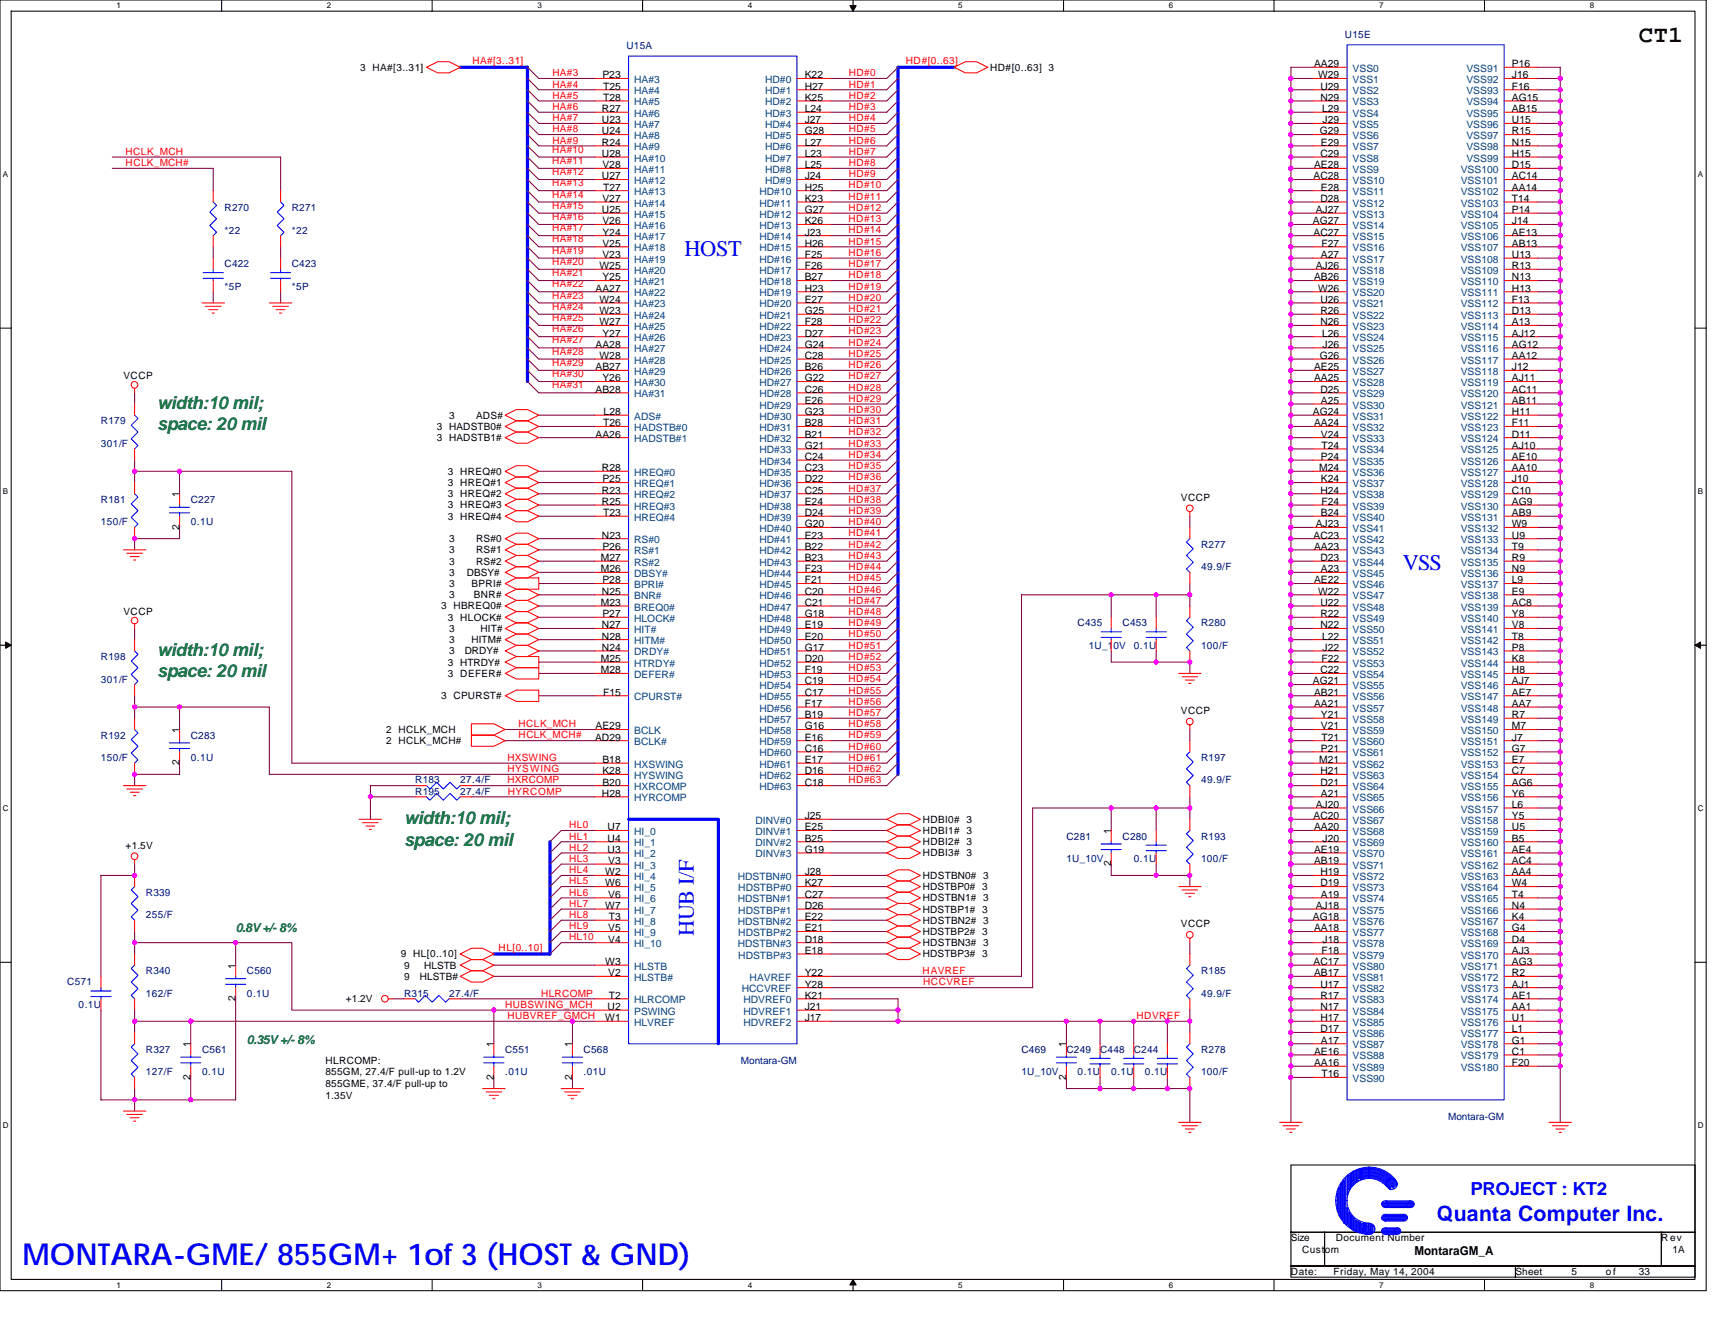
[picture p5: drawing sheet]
<svg xmlns="http://www.w3.org/2000/svg" width="279mm" height="216mm" viewBox="0 0 279 216" stroke-linecap="round" stroke-linejoin="round" font-family="sans-serif">
<defs><g id="words">
<text font-size="4.9" fill="#00f" x="3.6" y="206.1">MONTARA-GME/ 855GM+ 1of 3 (HOST &amp; GND)</text>
<text font-size="3.8" x="267" y="6.8">CT1</text>
<g font-size="3.6" fill="#00f">
<text x="111.5" y="41.6">HOST</text>
<text x="228.5" y="92.8">VSS</text>
<text x="113" y="152.5" transform="rotate(-90 113 152.5)">HUB I/F</text>
</g>
<text font-size="3.5" fill="#00f" x="234.1" y="198.9">Quanta Computer Inc.</text>
<g font-size="2.9" fill="#008000">
<text x="25.6" y="66.7">width:10 mil;</text>
<text x="25.6" y="70.1">space: 20 mil</text>
<text x="25.6" y="106.9">width:10 mil;</text>
<text x="25.6" y="110.4">space: 20 mil</text>
<text x="65.8" y="134.3">width:10 mil;</text>
<text x="65.8" y="137.8">space: 20 mil</text>
</g>
<text font-size="2.9" fill="#00f" x="239.6" y="194.7">PROJECT : KT2</text>
<g font-size="2" fill="#008000">
<text x="38.4" y="151.8">0.8V +/- 8%</text>
<text x="40.2" y="170.1">0.35V +/- 8%</text>
</g>
<text font-size="2" x="230.4" y="204.5">MontaraGM_A</text>
<g font-size="1.7">
<text x="214.1" y="10.9">AA29</text>
<text x="246.3" y="10.9">P16</text>
<text x="98.1" y="12.8">P23</text>
<text x="98.3" y="14.6">T25</text>
<text x="98.3" y="16.4">T28</text>
<text x="131.1" y="12.8">K22</text>
<text x="131.1" y="14.6">H27</text>
<text x="131.1" y="16.4">K25</text>
<text x="214.7" y="12.8">W29</text>
<text x="215.1" y="14.6">U29</text>
<text x="215.1" y="16.4">N29</text>
<text x="246.3" y="12.8">J16</text>
<text x="246.3" y="14.6">F16</text>
<text x="246.3" y="16.4">AG15</text>
<text x="98.1" y="18.3">R27</text>
<text x="98.1" y="20.1">U23</text>
<text x="98.1" y="21.9">U24</text>
<text x="98.1" y="23.7">R24</text>
<text x="131.1" y="18.3">L24</text>
<text x="131.1" y="20.1">J27</text>
<text x="131.1" y="21.9">G28</text>
<text x="131.1" y="23.7">L27</text>
<text x="215" y="21.9">G29</text>
<text x="215.2" y="23.7">E29</text>
<text x="215.4" y="18.3">L29</text>
<text x="215.5" y="20.1">J29</text>
<text x="246.3" y="18.3">AB15</text>
<text x="246.3" y="20.1">U15</text>
<text x="246.3" y="21.9">R15</text>
<text x="246.3" y="23.7">N15</text>
<text x="98.1" y="25.6">U28</text>
<text x="98.1" y="29.2">U27</text>
<text x="98.1" y="27.4">V28</text>
<text x="131.1" y="25.6">L23</text>
<text x="131.1" y="27.4">L25</text>
<text x="131.1" y="29.2">J24</text>
<text x="214" y="29.2">AC28</text>
<text x="214.1" y="27.4">AE28</text>
<text x="215.1" y="25.6">C29</text>
<text x="246.3" y="25.6">H15</text>
<text x="246.3" y="27.4">D15</text>
<text x="246.3" y="29.2">AC14</text>
<text x="98.1" y="34.7">U25</text>
<text x="98.1" y="32.9">V27</text>
<text x="98.3" y="31.1">T27</text>
<text x="131.1" y="31.1">H25</text>
<text x="131.1" y="32.9">K23</text>
<text x="131.1" y="34.7">G27</text>
<text x="214.4" y="34.7">AJ27</text>
<text x="215.1" y="32.9">D28</text>
<text x="215.2" y="31.1">E28</text>
<text x="246.3" y="31.1">AA14</text>
<text x="246.3" y="32.9">T14</text>
<text x="246.3" y="34.7">P14</text>
<text x="98.1" y="36.6">V26</text>
<text x="98.1" y="38.4">Y24</text>
<text x="98.1" y="40.2">V25</text>
<text x="131.1" y="36.6">K26</text>
<text x="131.1" y="38.4">J23</text>
<text x="131.1" y="40.2">H26</text>
<text x="213.9" y="36.6">AG27</text>
<text x="214" y="38.4">AC27</text>
<text x="215.3" y="40.2">F27</text>
<text x="246.3" y="36.6">J14</text>
<text x="246.3" y="38.4">AE13</text>
<text x="246.3" y="40.2">AB13</text>
<text x="97" y="47.5">AA27</text>
<text x="97.7" y="43.9">W25</text>
<text x="98.1" y="42">V23</text>
<text x="98.1" y="45.7">Y25</text>
<text x="131.1" y="42">F25</text>
<text x="131.1" y="43.9">F26</text>
<text x="131.1" y="45.7">B27</text>
<text x="131.1" y="47.5">H23</text>
<text x="214.1" y="45.7">AB26</text>
<text x="214.4" y="43.9">AJ26</text>
<text x="214.7" y="47.5">W26</text>
<text x="215.2" y="42">A27</text>
<text x="246.3" y="42">U13</text>
<text x="246.3" y="43.9">R13</text>
<text x="246.3" y="45.7">N13</text>
<text x="246.3" y="47.5">H13</text>
<text x="97.7" y="49.3">W24</text>
<text x="97.7" y="51.2">W23</text>
<text x="97.7" y="53">W27</text>
<text x="131.1" y="49.3">E27</text>
<text x="131.1" y="51.2">G25</text>
<text x="131.1" y="53">F28</text>
<text x="215.1" y="49.3">U26</text>
<text x="215.1" y="51.2">R26</text>
<text x="215.1" y="53">N26</text>
<text x="246.3" y="49.3">F13</text>
<text x="246.3" y="51.2">D13</text>
<text x="246.3" y="53">A13</text>
<text x="97" y="56.7">AA28</text>
<text x="97.7" y="58.5">W28</text>
<text x="98.1" y="54.8">Y27</text>
<text x="131.1" y="54.8">D27</text>
<text x="131.1" y="56.7">G24</text>
<text x="131.1" y="58.5">C28</text>
<text x="215" y="58.5">G26</text>
<text x="215.4" y="54.8">L26</text>
<text x="215.5" y="56.7">J26</text>
<text x="246.3" y="54.8">AJ12</text>
<text x="246.3" y="56.7">AG12</text>
<text x="246.3" y="58.5">AA12</text>
<text x="97" y="60.3">AB27</text>
<text x="97" y="64">AB28</text>
<text x="98.1" y="62.1">Y26</text>
<text x="131.1" y="60.3">B26</text>
<text x="131.1" y="62.1">G22</text>
<text x="131.1" y="64">C26</text>
<text x="131.1" y="65.8">E26</text>
<text x="214.1" y="60.3">AE25</text>
<text x="214.1" y="62.1">AA25</text>
<text x="215.1" y="64">D25</text>
<text x="215.2" y="65.8">A25</text>
<text x="246.3" y="60.3">J12</text>
<text x="246.3" y="62.1">AJ11</text>
<text x="246.3" y="64">AC11</text>
<text x="246.3" y="65.8">AB11</text>
<text x="97" y="71.3">AA26</text>
<text x="98.3" y="69.5">T26</text>
<text x="98.3" y="67.6">L28</text>
<text x="131.1" y="67.6">G23</text>
<text x="131.1" y="69.5">B28</text>
<text x="131.1" y="71.3">B21</text>
<text x="213.9" y="67.6">AG24</text>
<text x="214.1" y="69.5">AA24</text>
<text x="215.2" y="71.3">V24</text>
<text x="246.3" y="67.6">H11</text>
<text x="246.3" y="69.5">F11</text>
<text x="246.3" y="71.3">D11</text>
<text x="98.1" y="76.8">R28</text>
<text x="131.1" y="73.1">G21</text>
<text x="131.1" y="75">C24</text>
<text x="131.1" y="76.8">C23</text>
<text x="214.9" y="76.8">M24</text>
<text x="215.2" y="75">P24</text>
<text x="215.3" y="73.1">T24</text>
<text x="246.3" y="73.1">AJ10</text>
<text x="246.3" y="75">AE10</text>
<text x="246.3" y="76.8">AA10</text>
<text x="29.2" y="81" transform="rotate(-90 29.2 81)">1</text>
<text x="98.1" y="80.4">R23</text>
<text x="98.1" y="82.3">R25</text>
<text x="98.1" y="78.6">P25</text>
<text x="131.1" y="78.6">D22</text>
<text x="131.1" y="80.4">C25</text>
<text x="131.1" y="82.3">E24</text>
<text x="215.1" y="80.4">H24</text>
<text x="215.2" y="78.6">K24</text>
<text x="215.3" y="82.3">F24</text>
<text x="246.3" y="78.6">J10</text>
<text x="246.3" y="80.4">C10</text>
<text x="246.3" y="82.3">AG9</text>
<text x="29.2" y="86.3" transform="rotate(-90 29.2 86.3)">2</text>
<text x="98.1" y="87.8">N23</text>
<text x="98.1" y="89.6">P26</text>
<text x="98.3" y="84.1">T23</text>
<text x="131.1" y="84.1">D24</text>
<text x="131.1" y="85.9">G20</text>
<text x="131.1" y="87.8">E23</text>
<text x="131.1" y="89.6">B22</text>
<text x="214" y="87.8">AC23</text>
<text x="214.1" y="89.6">AA23</text>
<text x="214.4" y="85.9">AJ23</text>
<text x="215.2" y="84.1">B24</text>
<text x="246.3" y="84.1">AB9</text>
<text x="246.3" y="85.9">W9</text>
<text x="246.3" y="87.8">U9</text>
<text x="246.3" y="89.6">T9</text>
<text x="97.9" y="93.2">M26</text>
<text x="97.9" y="91.4">M27</text>
<text x="98.1" y="95.1">P28</text>
<text x="131.1" y="91.4">B23</text>
<text x="131.1" y="93.2">F23</text>
<text x="131.1" y="95.1">F21</text>
<text x="214.1" y="95.1">AE22</text>
<text x="215.1" y="91.4">D23</text>
<text x="215.2" y="93.2">A23</text>
<text x="246.3" y="91.4">R9</text>
<text x="246.3" y="93.2">N9</text>
<text x="246.3" y="95.1">L9</text>
<text x="97.9" y="98.7">M23</text>
<text x="98.1" y="96.9">N25</text>
<text x="98.1" y="100.6">P27</text>
<text x="131.1" y="96.9">C20</text>
<text x="131.1" y="98.7">C21</text>
<text x="131.1" y="100.6">G18</text>
<text x="214.7" y="96.9">W22</text>
<text x="215.1" y="98.7">U22</text>
<text x="215.1" y="100.6">R22</text>
<text x="246.3" y="96.9">E9</text>
<text x="246.3" y="98.7">AC8</text>
<text x="246.3" y="100.6">Y8</text>
<text x="97.9" y="107.9">M25</text>
<text x="98.1" y="106">N24</text>
<text x="98.1" y="104.2">N28</text>
<text x="98.1" y="102.4">N27</text>
<text x="131.1" y="102.4">E19</text>
<text x="131.1" y="104.2">E20</text>
<text x="131.1" y="106">G17</text>
<text x="131.1" y="107.9">D20</text>
<text x="215.1" y="102.4">N22</text>
<text x="215.3" y="107.9">F22</text>
<text x="215.4" y="104.2">L22</text>
<text x="215.5" y="106">J22</text>
<text x="246.3" y="102.4">V8</text>
<text x="246.3" y="104.2">T8</text>
<text x="246.3" y="106">P8</text>
<text x="246.3" y="107.9">K8</text>
<text x="97.9" y="109.7">M28</text>
<text x="98.3" y="113.3">F15</text>
<text x="131.1" y="109.7">F19</text>
<text x="131.1" y="111.5">C19</text>
<text x="131.1" y="113.3">C17</text>
<text x="213.9" y="111.5">AG21</text>
<text x="214.1" y="113.3">AB21</text>
<text x="215.1" y="109.7">C22</text>
<text x="246.3" y="109.7">H8</text>
<text x="246.3" y="111.5">AJ7</text>
<text x="246.3" y="113.3">AE7</text>
<text x="29.2" y="119.4" transform="rotate(-90 29.2 119.4)">1</text>
<text x="97" y="118.9">AE29</text>
<text x="131.1" y="115.2">F17</text>
<text x="131.1" y="117">B19</text>
<text x="131.1" y="118.9">G16</text>
<text x="214.1" y="115.2">AA21</text>
<text x="215.2" y="117">Y21</text>
<text x="215.2" y="118.9">V21</text>
<text x="246.3" y="115.2">AA7</text>
<text x="246.3" y="117">R7</text>
<text x="246.3" y="118.9">M7</text>
<text x="29.2" y="124.7" transform="rotate(-90 29.2 124.7)">2</text>
<text x="96.9" y="120.7">AD29</text>
<text x="98.1" y="124.3">B18</text>
<text x="131.1" y="120.7">E16</text>
<text x="131.1" y="122.5">C16</text>
<text x="131.1" y="124.3">E17</text>
<text x="214.9" y="124.3">M21</text>
<text x="215.2" y="122.5">P21</text>
<text x="215.3" y="120.7">T21</text>
<text x="246.3" y="120.7">J7</text>
<text x="246.3" y="122.5">G7</text>
<text x="246.3" y="124.3">E7</text>
<text x="98.1" y="129.8">H28</text>
<text x="98.1" y="128">B20</text>
<text x="98.1" y="126.2">K28</text>
<text x="131.1" y="126.2">D16</text>
<text x="131.1" y="128">C18</text>
<text x="214.4" y="131.6">AJ20</text>
<text x="215.1" y="126.2">H21</text>
<text x="215.1" y="128">D21</text>
<text x="215.2" y="129.8">A21</text>
<text x="246.3" y="126.2">C7</text>
<text x="246.3" y="128">AG6</text>
<text x="246.3" y="129.8">Y6</text>
<text x="246.3" y="131.6">L6</text>
<text x="99" y="135.3">U7</text>
<text x="99" y="137.1">U4</text>
<text x="131.1" y="133.5">J25</text>
<text x="131.1" y="135.3">E25</text>
<text x="131.1" y="137.1">B25</text>
<text x="181" y="135.9" transform="rotate(-90 181 135.9)">1</text>
<text x="214" y="133.5">AC20</text>
<text x="214.1" y="135.3">AA20</text>
<text x="215.5" y="137.1">J20</text>
<text x="246.3" y="133.5">Y5</text>
<text x="246.3" y="135.3">U5</text>
<text x="246.3" y="137.1">B5</text>
<text x="98.6" y="142.6">W2</text>
<text x="99" y="139">U3</text>
<text x="99.1" y="140.8">V3</text>
<text x="131.1" y="142.6">J28</text>
<text x="131.1" y="139">G19</text>
<text x="181" y="141.2" transform="rotate(-90 181 141.2)">2</text>
<text x="214.1" y="139">AE19</text>
<text x="214.1" y="140.8">AB19</text>
<text x="215.1" y="142.6">H19</text>
<text x="246.3" y="139">AE4</text>
<text x="246.3" y="140.8">AC4</text>
<text x="246.3" y="142.6">AA4</text>
<text x="98.6" y="144.4">W6</text>
<text x="98.6" y="148.1">W7</text>
<text x="99.1" y="146.3">V6</text>
<text x="99.2" y="149.9">T3</text>
<text x="131.1" y="146.3">C27</text>
<text x="131.1" y="149.9">E22</text>
<text x="131.1" y="144.4">K27</text>
<text x="131.1" y="148.1">D26</text>
<text x="213.9" y="149.9">AG18</text>
<text x="214.4" y="148.1">AJ18</text>
<text x="215.1" y="144.4">D19</text>
<text x="215.2" y="146.3">A19</text>
<text x="246.3" y="144.4">W4</text>
<text x="246.3" y="146.3">T4</text>
<text x="246.3" y="148.1">N4</text>
<text x="246.3" y="149.9">K4</text>
<text x="99.1" y="151.8">V5</text>
<text x="99.1" y="153.6">V4</text>
<text x="131.1" y="153.6">D18</text>
<text x="131.1" y="151.8">E21</text>
<text x="131.1" y="155.4">E18</text>
<text x="214.1" y="151.8">AA18</text>
<text x="215.3" y="155.4">F18</text>
<text x="215.5" y="153.6">J18</text>
<text x="246.3" y="151.8">G4</text>
<text x="246.3" y="153.6">D4</text>
<text x="246.3" y="155.4">AJ3</text>
<text x="38.4" y="157.8" transform="rotate(-90 38.4 157.8)">1</text>
<text x="98.6" y="157.2">W3</text>
<text x="99.1" y="159.1">V2</text>
<text x="131.1" y="159.1">Y22</text>
<text x="131.1" y="160.9">Y28</text>
<text x="214" y="157.2">AC17</text>
<text x="214.1" y="159.1">AB17</text>
<text x="215.1" y="160.9">U17</text>
<text x="246.3" y="157.2">AG3</text>
<text x="246.3" y="159.1">R2</text>
<text x="246.3" y="160.9">AJ1</text>
<text x="38.4" y="163.1" transform="rotate(-90 38.4 163.1)">2</text>
<text x="98.6" y="166.4">W1</text>
<text x="99" y="164.6">U2</text>
<text x="99.2" y="162.7">T2</text>
<text x="131.1" y="166.4">J17</text>
<text x="131.1" y="164.6">J21</text>
<text x="131.1" y="162.7">K21</text>
<text x="215.1" y="162.7">R17</text>
<text x="215.1" y="164.6">N17</text>
<text x="215.1" y="166.4">H17</text>
<text x="246.3" y="162.7">AE1</text>
<text x="246.3" y="164.6">AA1</text>
<text x="246.3" y="166.4">U1</text>
<text x="31.1" y="170.6" transform="rotate(-90 31.1 170.6)">1</text>
<text x="80.4" y="170.6" transform="rotate(-90 80.4 170.6)">1</text>
<text x="93.2" y="170.6" transform="rotate(-90 93.2 170.6)">1</text>
<text x="173.7" y="170.6" transform="rotate(-90 173.7 170.6)">1</text>
<text x="214.1" y="171.9">AE16</text>
<text x="214.1" y="173.7">AA16</text>
<text x="215.1" y="168.2">D17</text>
<text x="215.2" y="170.1">A17</text>
<text x="246.3" y="168.2">L1</text>
<text x="246.3" y="170.1">G1</text>
<text x="246.3" y="171.9">C1</text>
<text x="246.3" y="173.7">F20</text>
<text x="31.1" y="175.9" transform="rotate(-90 31.1 175.9)">2</text>
<text x="80.4" y="175.9" transform="rotate(-90 80.4 175.9)">2</text>
<text x="93.2" y="175.9" transform="rotate(-90 93.2 175.9)">2</text>
<text x="173.7" y="175.9" transform="rotate(-90 173.7 175.9)">2</text>
<text x="215.3" y="175.5">T16</text>
</g>
<g font-size="1.7" fill="#004080">
<text x="220.4" y="11.7">VSS0</text>
<text x="238.9" y="11.7">VSS91</text>
<text x="103.3" y="13.5">HA#3</text>
<text x="103.3" y="15.4">HA#4</text>
<text x="103.3" y="17.2">HA#5</text>
<text x="124.7" y="13.5">HD#0</text>
<text x="124.7" y="15.4">HD#1</text>
<text x="124.7" y="17.2">HD#2</text>
<text x="220.4" y="13.5">VSS1</text>
<text x="220.4" y="15.4">VSS2</text>
<text x="220.4" y="17.2">VSS3</text>
<text x="238.9" y="13.5">VSS92</text>
<text x="238.9" y="15.4">VSS93</text>
<text x="238.9" y="17.2">VSS94</text>
<text x="103.3" y="19">HA#6</text>
<text x="103.3" y="20.8">HA#7</text>
<text x="103.3" y="22.7">HA#8</text>
<text x="124.7" y="19">HD#3</text>
<text x="124.7" y="20.8">HD#4</text>
<text x="124.7" y="22.7">HD#5</text>
<text x="220.4" y="19">VSS4</text>
<text x="220.4" y="20.8">VSS5</text>
<text x="220.4" y="22.7">VSS6</text>
<text x="238.9" y="19">VSS95</text>
<text x="238.9" y="20.8">VSS96</text>
<text x="238.9" y="22.7">VSS97</text>
<text x="103.3" y="24.5">HA#9</text>
<text x="103.3" y="26.3">HA#10</text>
<text x="103.3" y="28.2">HA#11</text>
<text x="103.3" y="30">HA#12</text>
<text x="124.7" y="24.5">HD#6</text>
<text x="124.7" y="26.3">HD#7</text>
<text x="124.7" y="28.2">HD#8</text>
<text x="124.7" y="30">HD#9</text>
<text x="220.4" y="24.5">VSS7</text>
<text x="220.4" y="26.3">VSS8</text>
<text x="220.4" y="28.2">VSS9</text>
<text x="220.4" y="30">VSS10</text>
<text x="238" y="28.2">VSS100</text>
<text x="238" y="30">VSS101</text>
<text x="238.9" y="24.5">VSS98</text>
<text x="238.9" y="26.3">VSS99</text>
<text x="103.3" y="31.8">HA#13</text>
<text x="103.3" y="33.7">HA#14</text>
<text x="103.3" y="35.5">HA#15</text>
<text x="123.7" y="31.8">HD#10</text>
<text x="123.7" y="33.7">HD#11</text>
<text x="123.7" y="35.5">HD#12</text>
<text x="220.4" y="31.8">VSS11</text>
<text x="220.4" y="33.7">VSS12</text>
<text x="220.4" y="35.5">VSS13</text>
<text x="238" y="31.8">VSS102</text>
<text x="238" y="33.7">VSS103</text>
<text x="238" y="35.5">VSS104</text>
<text x="103.3" y="37.3">HA#16</text>
<text x="103.3" y="39.1">HA#17</text>
<text x="103.3" y="41">HA#18</text>
<text x="123.7" y="37.3">HD#13</text>
<text x="123.7" y="39.1">HD#14</text>
<text x="123.7" y="41">HD#15</text>
<text x="220.4" y="37.3">VSS14</text>
<text x="220.4" y="39.1">VSS15</text>
<text x="220.4" y="41">VSS16</text>
<text x="238" y="37.3">VSS105</text>
<text x="238" y="39.1">VSS106</text>
<text x="238" y="41">VSS107</text>
<text x="103.3" y="42.8">HA#19</text>
<text x="103.3" y="44.6">HA#20</text>
<text x="103.3" y="46.5">HA#21</text>
<text x="123.7" y="42.8">HD#16</text>
<text x="123.7" y="44.6">HD#17</text>
<text x="123.7" y="46.5">HD#18</text>
<text x="220.4" y="42.8">VSS17</text>
<text x="220.4" y="44.6">VSS18</text>
<text x="220.4" y="46.5">VSS19</text>
<text x="238" y="42.8">VSS108</text>
<text x="238" y="44.6">VSS109</text>
<text x="238" y="46.5">VSS110</text>
<text x="103.3" y="48.3">HA#22</text>
<text x="103.3" y="50.1">HA#23</text>
<text x="103.3" y="51.9">HA#24</text>
<text x="103.3" y="53.8">HA#25</text>
<text x="123.7" y="48.3">HD#19</text>
<text x="123.7" y="50.1">HD#20</text>
<text x="123.7" y="51.9">HD#21</text>
<text x="123.7" y="53.8">HD#22</text>
<text x="220.4" y="48.3">VSS20</text>
<text x="220.4" y="50.1">VSS21</text>
<text x="220.4" y="51.9">VSS22</text>
<text x="220.4" y="53.8">VSS23</text>
<text x="238" y="48.3">VSS111</text>
<text x="238" y="50.1">VSS112</text>
<text x="238" y="51.9">VSS113</text>
<text x="238" y="53.8">VSS114</text>
<text x="103.3" y="55.6">HA#26</text>
<text x="103.3" y="57.4">HA#27</text>
<text x="103.3" y="59.2">HA#28</text>
<text x="123.7" y="55.6">HD#23</text>
<text x="123.7" y="57.4">HD#24</text>
<text x="123.7" y="59.2">HD#25</text>
<text x="220.4" y="55.6">VSS24</text>
<text x="220.4" y="57.4">VSS25</text>
<text x="220.4" y="59.2">VSS26</text>
<text x="238" y="55.6">VSS115</text>
<text x="238" y="57.4">VSS116</text>
<text x="238" y="59.2">VSS117</text>
<text x="103.3" y="61.1">HA#29</text>
<text x="103.3" y="62.9">HA#30</text>
<text x="103.3" y="64.7">HA#31</text>
<text x="123.7" y="61.1">HD#26</text>
<text x="123.7" y="62.9">HD#27</text>
<text x="123.7" y="64.7">HD#28</text>
<text x="220.4" y="61.1">VSS27</text>
<text x="220.4" y="62.9">VSS28</text>
<text x="220.4" y="64.7">VSS29</text>
<text x="238" y="61.1">VSS118</text>
<text x="238" y="62.9">VSS119</text>
<text x="238" y="64.7">VSS120</text>
<text x="103.3" y="68.4">ADS#</text>
<text x="103.3" y="70.2">HADSTB#0</text>
<text x="123.7" y="66.6">HD#29</text>
<text x="123.7" y="68.4">HD#30</text>
<text x="123.7" y="70.2">HD#31</text>
<text x="220.4" y="66.6">VSS30</text>
<text x="220.4" y="68.4">VSS31</text>
<text x="220.4" y="70.2">VSS32</text>
<text x="238" y="66.6">VSS121</text>
<text x="238" y="68.4">VSS122</text>
<text x="238" y="70.2">VSS123</text>
<text x="103.3" y="77.5">HREQ#0</text>
<text x="103.3" y="72.1">HADSTB#1</text>
<text x="123.7" y="72.1">HD#32</text>
<text x="123.7" y="73.9">HD#33</text>
<text x="123.7" y="75.7">HD#34</text>
<text x="123.7" y="77.5">HD#35</text>
<text x="220.4" y="72.1">VSS33</text>
<text x="220.4" y="73.9">VSS34</text>
<text x="220.4" y="75.7">VSS35</text>
<text x="220.4" y="77.5">VSS36</text>
<text x="238" y="72.1">VSS124</text>
<text x="238" y="73.9">VSS125</text>
<text x="238" y="75.7">VSS126</text>
<text x="238" y="77.5">VSS127</text>
<text x="103.3" y="79.4">HREQ#1</text>
<text x="103.3" y="81.2">HREQ#2</text>
<text x="103.3" y="83">HREQ#3</text>
<text x="123.7" y="79.4">HD#36</text>
<text x="123.7" y="81.2">HD#37</text>
<text x="123.7" y="83">HD#38</text>
<text x="220.4" y="79.4">VSS37</text>
<text x="220.4" y="81.2">VSS38</text>
<text x="220.4" y="83">VSS39</text>
<text x="238" y="79.4">VSS128</text>
<text x="238" y="81.2">VSS129</text>
<text x="238" y="83">VSS130</text>
<text x="103.3" y="88.5">RS#0</text>
<text x="103.3" y="84.9">HREQ#4</text>
<text x="123.7" y="84.9">HD#39</text>
<text x="123.7" y="86.7">HD#40</text>
<text x="123.7" y="88.5">HD#41</text>
<text x="220.4" y="84.9">VSS40</text>
<text x="220.4" y="86.7">VSS41</text>
<text x="220.4" y="88.5">VSS42</text>
<text x="238" y="84.9">VSS131</text>
<text x="238" y="86.7">VSS132</text>
<text x="238" y="88.5">VSS133</text>
<text x="103.3" y="95.8">BPRI#</text>
<text x="103.3" y="94">DBSY#</text>
<text x="103.3" y="92.2">RS#2</text>
<text x="103.3" y="90.3">RS#1</text>
<text x="123.7" y="90.3">HD#42</text>
<text x="123.7" y="92.2">HD#43</text>
<text x="123.7" y="94">HD#44</text>
<text x="123.7" y="95.8">HD#45</text>
<text x="220.4" y="90.3">VSS43</text>
<text x="220.4" y="92.2">VSS44</text>
<text x="220.4" y="94">VSS45</text>
<text x="220.4" y="95.8">VSS46</text>
<text x="238" y="90.3">VSS134</text>
<text x="238" y="92.2">VSS135</text>
<text x="238" y="94">VSS136</text>
<text x="238" y="95.8">VSS137</text>
<text x="103.3" y="101.3">HLOCK#</text>
<text x="103.3" y="99.5">BREQ0#</text>
<text x="103.3" y="97.7">BNR#</text>
<text x="123.7" y="97.7">HD#46</text>
<text x="123.7" y="99.5">HD#47</text>
<text x="123.7" y="101.3">HD#48</text>
<text x="220.4" y="97.7">VSS47</text>
<text x="220.4" y="99.5">VSS48</text>
<text x="220.4" y="101.3">VSS49</text>
<text x="238" y="97.7">VSS138</text>
<text x="238" y="99.5">VSS139</text>
<text x="238" y="101.3">VSS140</text>
<text x="103.3" y="106.8">DRDY#</text>
<text x="103.3" y="105">HITM#</text>
<text x="103.3" y="103.1">HIT#</text>
<text x="123.7" y="103.1">HD#49</text>
<text x="123.7" y="105">HD#50</text>
<text x="123.7" y="106.8">HD#51</text>
<text x="220.4" y="103.1">VSS50</text>
<text x="220.4" y="105">VSS51</text>
<text x="220.4" y="106.8">VSS52</text>
<text x="238" y="103.1">VSS141</text>
<text x="238" y="105">VSS142</text>
<text x="238" y="106.8">VSS143</text>
<text x="103.3" y="108.6">HTRDY#</text>
<text x="103.3" y="110.5">DEFER#</text>
<text x="123.7" y="108.6">HD#52</text>
<text x="123.7" y="110.5">HD#53</text>
<text x="123.7" y="112.3">HD#54</text>
<text x="220.4" y="108.6">VSS53</text>
<text x="220.4" y="110.5">VSS54</text>
<text x="220.4" y="112.3">VSS55</text>
<text x="238" y="108.6">VSS144</text>
<text x="238" y="110.5">VSS145</text>
<text x="238" y="112.3">VSS146</text>
<text x="103.3" y="119.6">BCLK</text>
<text x="103.3" y="114.1">CPURST#</text>
<text x="123.7" y="114.1">HD#55</text>
<text x="123.7" y="116">HD#56</text>
<text x="123.7" y="117.8">HD#57</text>
<text x="123.7" y="119.6">HD#58</text>
<text x="220.4" y="114.1">VSS56</text>
<text x="220.4" y="116">VSS57</text>
<text x="220.4" y="117.8">VSS58</text>
<text x="220.4" y="119.6">VSS59</text>
<text x="238" y="114.1">VSS147</text>
<text x="238" y="116">VSS148</text>
<text x="238" y="117.8">VSS149</text>
<text x="238" y="119.6">VSS150</text>
<text x="103.3" y="121.4">BCLK#</text>
<text x="103.3" y="125.1">HXSWING</text>
<text x="123.7" y="121.4">HD#59</text>
<text x="123.7" y="123.3">HD#60</text>
<text x="123.7" y="125.1">HD#61</text>
<text x="220.4" y="121.4">VSS60</text>
<text x="220.4" y="123.3">VSS61</text>
<text x="220.4" y="125.1">VSS62</text>
<text x="238" y="121.4">VSS151</text>
<text x="238" y="123.3">VSS152</text>
<text x="238" y="125.1">VSS153</text>
<text x="103.3" y="128.8">HXRCOMP</text>
<text x="103.3" y="130.6">HYRCOMP</text>
<text x="103.3" y="126.9">HYSWING</text>
<text x="123.7" y="126.9">HD#62</text>
<text x="123.7" y="128.8">HD#63</text>
<text x="220.4" y="126.9">VSS63</text>
<text x="220.4" y="128.8">VSS64</text>
<text x="220.4" y="130.6">VSS65</text>
<text x="238" y="126.9">VSS154</text>
<text x="238" y="128.8">VSS155</text>
<text x="238" y="130.6">VSS156</text>
<text x="103.3" y="136.1">HI_0</text>
<text x="103.3" y="137.9">HI_1</text>
<text x="123.1" y="134.2">DINV#0</text>
<text x="123.1" y="136.1">DINV#1</text>
<text x="123.1" y="137.9">DINV#2</text>
<text x="220.4" y="132.4">VSS66</text>
<text x="220.4" y="134.2">VSS67</text>
<text x="220.4" y="136.1">VSS68</text>
<text x="220.4" y="137.9">VSS69</text>
<text x="238" y="132.4">VSS157</text>
<text x="238" y="134.2">VSS158</text>
<text x="238" y="136.1">VSS159</text>
<text x="238" y="137.9">VSS160</text>
<text x="103.3" y="139.7">HI_2</text>
<text x="103.3" y="141.5">HI_3</text>
<text x="103.3" y="143.4">HI_4</text>
<text x="120.2" y="143.4">HDSTBN#0</text>
<text x="123.1" y="139.7">DINV#3</text>
<text x="220.4" y="139.7">VSS70</text>
<text x="220.4" y="141.5">VSS71</text>
<text x="220.4" y="143.4">VSS72</text>
<text x="238" y="139.7">VSS161</text>
<text x="238" y="141.5">VSS162</text>
<text x="238" y="143.4">VSS163</text>
<text x="103.3" y="145.2">HI_5</text>
<text x="103.3" y="147">HI_6</text>
<text x="103.3" y="148.9">HI_7</text>
<text x="120.2" y="147">HDSTBN#1</text>
<text x="120.3" y="145.2">HDSTBP#0</text>
<text x="120.3" y="148.9">HDSTBP#1</text>
<text x="220.4" y="145.2">VSS73</text>
<text x="220.4" y="147">VSS74</text>
<text x="220.4" y="148.9">VSS75</text>
<text x="238" y="145.2">VSS164</text>
<text x="238" y="147">VSS165</text>
<text x="238" y="148.9">VSS166</text>
<text x="103.3" y="150.7">HI_8</text>
<text x="103.3" y="152.5">HI_9</text>
<text x="103.3" y="154.3">HI_10</text>
<text x="120.2" y="150.7">HDSTBN#2</text>
<text x="120.2" y="154.3">HDSTBN#3</text>
<text x="120.3" y="152.5">HDSTBP#2</text>
<text x="220.4" y="150.7">VSS76</text>
<text x="220.4" y="152.5">VSS77</text>
<text x="220.4" y="154.3">VSS78</text>
<text x="238" y="150.7">VSS167</text>
<text x="238" y="152.5">VSS168</text>
<text x="238" y="154.3">VSS169</text>
<text x="103.3" y="158">HLSTB</text>
<text x="103.3" y="159.8">HLSTB#</text>
<text x="120.3" y="156.2">HDSTBP#3</text>
<text x="120.8" y="161.7">HCCVREF</text>
<text x="122.1" y="159.8">HAVREF</text>
<text x="220.4" y="156.2">VSS79</text>
<text x="220.4" y="158">VSS80</text>
<text x="220.4" y="159.8">VSS81</text>
<text x="220.4" y="161.7">VSS82</text>
<text x="238" y="156.2">VSS170</text>
<text x="238" y="158">VSS171</text>
<text x="238" y="159.8">VSS172</text>
<text x="238" y="161.7">VSS173</text>
<text x="103.3" y="163.5">HLRCOMP</text>
<text x="103.3" y="165.3">PSWING</text>
<text x="103.3" y="167.2">HLVREF</text>
<text x="121.1" y="167.2">HDVREF2</text>
<text x="121.1" y="165.3">HDVREF1</text>
<text x="121.1" y="163.5">HDVREF0</text>
<text x="220.4" y="163.5">VSS83</text>
<text x="220.4" y="165.3">VSS84</text>
<text x="220.4" y="167.2">VSS85</text>
<text x="238" y="163.5">VSS174</text>
<text x="238" y="165.3">VSS175</text>
<text x="238" y="167.2">VSS176</text>
<text x="220.4" y="169">VSS86</text>
<text x="220.4" y="170.8">VSS87</text>
<text x="220.4" y="172.6">VSS88</text>
<text x="238" y="169">VSS177</text>
<text x="238" y="170.8">VSS178</text>
<text x="238" y="172.6">VSS179</text>
<text x="220.4" y="174.5">VSS89</text>
<text x="220.4" y="176.3">VSS90</text>
<text x="238" y="174.5">VSS180</text>
</g>
<g font-size="1.6">
<text x="58.7" y="11.5">3 HA#[3..31]</text>
<text x="161.3" y="11.5">HD#[0..63] 3</text>
<text x="20.1" y="61.8">VCCP</text>
<text x="71.1" y="71.9">3 HADSTB1#</text>
<text x="71.1" y="70.1">3 HADSTB0#</text>
<text x="73.2" y="68.2">3</text>
<text x="77.6" y="68.2">ADS#</text>
<text x="73" y="77.4">3 HREQ#0</text>
<text x="73" y="79.2">3 HREQ#1</text>
<text x="73" y="81">3 HREQ#2</text>
<text x="73" y="82.8">3 HREQ#3</text>
<text x="192.4" y="81.6">VCCP</text>
<text x="73" y="84.7">3 HREQ#4</text>
<text x="73.2" y="88.3">3</text>
<text x="77.6" y="88.3">RS#0</text>
<text x="73.2" y="93.8">3</text>
<text x="73.2" y="95.7">3</text>
<text x="73.2" y="90.2">3</text>
<text x="73.2" y="92">3</text>
<text x="76.1" y="93.8">DBSY#</text>
<text x="76.8" y="95.7">BPRI#</text>
<text x="77.6" y="90.2">RS#1</text>
<text x="77.6" y="92">RS#2</text>
<text x="20.1" y="100.2">VCCP</text>
<text x="71.9" y="99.3">3 HBREQ0#</text>
<text x="73" y="101.1">3 HLOCK#</text>
<text x="73.2" y="97.5">3</text>
<text x="77.2" y="97.5">BNR#</text>
<text x="73.2" y="106.6">3</text>
<text x="73.2" y="104.8">3</text>
<text x="73.2" y="103">3</text>
<text x="75.7" y="106.6">DRDY#</text>
<text x="76.8" y="104.8">HITM#</text>
<text x="78.3" y="103">HIT#</text>
<text x="71.9" y="113.9">3 CPURST#</text>
<text x="73" y="108.5">3 HTRDY#</text>
<text x="73" y="110.3">3 DEFER#</text>
<text x="62.9" y="119.4">2 HCLK_MCH</text>
<text x="192.4" y="116.3">VCCP</text>
<text x="62.9" y="121.3">2 HCLK_MCH#</text>
<text x="150.3" y="134.1">HDBI0# 3</text>
<text x="150.3" y="135.9">HDBI1# 3</text>
<text x="150.3" y="137.7">HDBI2# 3</text>
<text x="20.5" y="138.3">+1.5V</text>
<text x="150.3" y="143.2">HDSTBN0# 3</text>
<text x="150.3" y="139.6">HDBI3# 3</text>
<text x="150.3" y="145">HDSTBP0# 3</text>
<text x="150.3" y="146.9">HDSTBN1# 3</text>
<text x="150.3" y="148.7">HDSTBP1# 3</text>
<text x="65.3" y="156">9 HL[0..10]</text>
<text x="150.3" y="150.5">HDSTBN2# 3</text>
<text x="150.3" y="152.4">HDSTBP2# 3</text>
<text x="150.3" y="154.2">HDSTBN3# 3</text>
<text x="150.3" y="156">HDSTBP3# 3</text>
<text x="192.4" y="151.1">VCCP</text>
<text x="65.8" y="159.7">9</text>
<text x="65.8" y="157.8">9</text>
<text x="68.4" y="159.7">HLSTB#</text>
<text x="69.1" y="157.8">HLSTB</text>
<text x="56.3" y="163.3">+1.2V</text>
<text x="53" y="173.4">HLRCOMP:</text>
<text x="53" y="175.2">855GM, 27.4/F pull-up to 1.2V</text>
<text x="53" y="177.1">855GME, 37.4/F pull-up to</text>
<text x="53" y="179">1.35V</text>
<text x="210.3" y="202.3">Size</text>
<text x="217.6" y="202.3">Document Number</text>
<text x="270.7" y="202.3">R ev</text>
<text x="210.3" y="207.8">Date:</text>
<text x="212.1" y="204.1">Custom</text>
<text x="217.3" y="207.8">Friday, May 14, 2004</text>
<text x="246.9" y="207.8">Sheet</text>
<text x="256" y="207.8">5</text>
<text x="261.6" y="207.8">of</text>
<text x="267" y="207.8">33</text>
<text x="272.5" y="204.1">1A</text>
</g>
<g font-size="1.6" fill="#f00">
<text x="77" y="10.4">HA#[3..31]</text>
<text x="147.6" y="10.4">HD#[0..63]</text>
<text x="90" y="12.4">HA#3</text>
<text x="90" y="14.3">HA#4</text>
<text x="90" y="17.9">HA#6</text>
<text x="90" y="16.1">HA#5</text>
<text x="138.3" y="14.3">HD#1</text>
<text x="138.3" y="12.4">HD#0</text>
<text x="138.3" y="17.9">HD#3</text>
<text x="138.3" y="16.1">HD#2</text>
<text x="90" y="21.6">HA#8</text>
<text x="90" y="23.4">HA#9</text>
<text x="90" y="19.7">HA#7</text>
<text x="138.3" y="21.6">HD#5</text>
<text x="138.3" y="19.7">HD#4</text>
<text x="138.3" y="23.4">HD#6</text>
<text x="20.5" y="27.1">HCLK_MCH#</text>
<text x="20.5" y="25.2">HCLK_MCH</text>
<text x="90" y="26.7">HA#11</text>
<text x="90" y="24.9">HA#10</text>
<text x="90" y="28.5">HA#12</text>
<text x="138.3" y="28.9">HD#9</text>
<text x="138.3" y="25.2">HD#7</text>
<text x="138.3" y="27.1">HD#8</text>
<text x="90" y="32.2">HA#14</text>
<text x="90" y="35.8">HA#16</text>
<text x="90" y="30.4">HA#13</text>
<text x="90" y="34">HA#15</text>
<text x="138.2" y="32.6">HD#11</text>
<text x="138.2" y="30.7">HD#10</text>
<text x="138.2" y="34.4">HD#12</text>
<text x="90" y="41.3">HA#19</text>
<text x="90" y="37.7">HA#17</text>
<text x="90" y="39.5">HA#18</text>
<text x="138.2" y="39.9">HD#15</text>
<text x="138.2" y="36.2">HD#13</text>
<text x="138.2" y="41.7">HD#16</text>
<text x="138.2" y="38">HD#14</text>
<text x="90" y="46.8">HA#22</text>
<text x="90" y="43.2">HA#20</text>
<text x="90" y="45">HA#21</text>
<text x="138.2" y="43.5">HD#17</text>
<text x="138.2" y="45.4">HD#18</text>
<text x="138.2" y="47.2">HD#19</text>
<text x="90" y="48.6">HA#23</text>
<text x="90" y="50.5">HA#24</text>
<text x="90" y="52.3">HA#25</text>
<text x="138.2" y="50.8">HD#21</text>
<text x="138.2" y="49">HD#20</text>
<text x="138.2" y="52.7">HD#22</text>
<text x="90" y="54.1">HA#26</text>
<text x="90" y="59.6">HA#29</text>
<text x="90" y="56">HA#27</text>
<text x="90" y="57.8">HA#28</text>
<text x="138.2" y="58.1">HD#25</text>
<text x="138.2" y="54.5">HD#23</text>
<text x="138.2" y="56.3">HD#24</text>
<text x="138.2" y="60">HD#26</text>
<text x="90" y="61.4">HA#30</text>
<text x="90" y="63.3">HA#31</text>
<text x="138.2" y="63.6">HD#28</text>
<text x="138.2" y="61.8">HD#27</text>
<text x="138.2" y="65.5">HD#29</text>
<text x="138.2" y="69.1">HD#31</text>
<text x="138.2" y="67.3">HD#30</text>
<text x="138.2" y="71">HD#32</text>
<text x="138.2" y="74.6">HD#34</text>
<text x="138.2" y="76.4">HD#35</text>
<text x="138.2" y="72.8">HD#33</text>
<text x="138.2" y="78.3">HD#36</text>
<text x="138.2" y="80.1">HD#37</text>
<text x="138.2" y="81.9">HD#38</text>
<text x="138.2" y="83.8">HD#39</text>
<text x="138.2" y="87.4">HD#41</text>
<text x="138.2" y="89.2">HD#42</text>
<text x="138.2" y="85.6">HD#40</text>
<text x="138.2" y="91.1">HD#43</text>
<text x="138.2" y="94.7">HD#45</text>
<text x="138.2" y="92.9">HD#44</text>
<text x="138.2" y="96.6">HD#46</text>
<text x="138.2" y="100.2">HD#48</text>
<text x="138.2" y="98.4">HD#47</text>
<text x="138.2" y="105.7">HD#51</text>
<text x="138.2" y="103.9">HD#50</text>
<text x="138.2" y="102">HD#49</text>
<text x="138.2" y="107.5">HD#52</text>
<text x="138.2" y="113">HD#55</text>
<text x="138.2" y="111.2">HD#54</text>
<text x="138.2" y="109.4">HD#53</text>
<text x="84.5" y="118.5">HCLK_MCH</text>
<text x="138.2" y="114.9">HD#56</text>
<text x="138.2" y="116.7">HD#57</text>
<text x="138.2" y="118.5">HD#58</text>
<text x="82.7" y="125.8">HYSWING</text>
<text x="82.7" y="124">HXSWING</text>
<text x="84.5" y="120.3">HCLK_MCH#</text>
<text x="138.2" y="125.8">HD#62</text>
<text x="138.2" y="120.3">HD#59</text>
<text x="138.2" y="124">HD#61</text>
<text x="138.2" y="122.2">HD#60</text>
<text x="82.7" y="127.7">HXRCOMP</text>
<text x="82.7" y="129.5">HYRCOMP</text>
<text x="138.2" y="127.7">HD#63</text>
<text x="92.7" y="136.8">HL1</text>
<text x="92.7" y="135">HL0</text>
<text x="92.7" y="140.4">HL3</text>
<text x="92.7" y="142.3">HL4</text>
<text x="92.7" y="138.6">HL2</text>
<text x="92.7" y="149.6">HL8</text>
<text x="92.7" y="147.8">HL7</text>
<text x="92.7" y="144.1">HL5</text>
<text x="92.7" y="145.9">HL6</text>
<text x="81.2" y="154.9">HL[0..10]</text>
<text x="92.7" y="151.4">HL9</text>
<text x="92.7" y="153.2">HL10</text>
<text x="150.3" y="158.7">HAVREF</text>
<text x="150.4" y="160.6">HCCVREF</text>
<text x="82.3" y="164.2">HUBSWING_MCH</text>
<text x="82.7" y="166.1">HUBVREF_GMCH</text>
<text x="88.2" y="162.4">HLRCOMP</text>
<text x="185.1" y="166.1">HDVREF</text>
</g>
<g font-size="1.6" fill="#000080">
<text x="102" y="8.1">U15A</text>
<text x="219.1" y="6.2">U15E</text>
<text x="36.6" y="34.4">R270</text>
<text x="47.5" y="34.4">R271</text>
<text x="36.6" y="38.1">*22</text>
<text x="47.5" y="38.1">*22</text>
<text x="36.6" y="43.5">C422</text>
<text x="36.6" y="47.2">*5P</text>
<text x="47.5" y="43.5">C423</text>
<text x="47.6" y="47.2">*5P</text>
<text x="16.4" y="69.1">R179</text>
<text x="16.4" y="72.8">301/F</text>
<text x="16.4" y="81.9">R181</text>
<text x="31.1" y="81.9">C227</text>
<text x="16.4" y="85.6">150/F</text>
<text x="31.1" y="85.6">0.1U</text>
<text x="195.7" y="89.3">R277</text>
<text x="195.7" y="92.9">49.9/F</text>
<text x="16.4" y="107.5">R198</text>
<text x="175.6" y="102.1">C435</text>
<text x="177.4" y="105.7">1U_10V</text>
<text x="182.9" y="102.1">C453</text>
<text x="184.7" y="105.7">0.1U</text>
<text x="195.7" y="102.1">R280</text>
<text x="195.7" y="105.7">100/F</text>
<text x="16.4" y="111.2">301/F</text>
<text x="16.4" y="120.4">R192</text>
<text x="16.4" y="124">150/F</text>
<text x="31.1" y="120.4">C283</text>
<text x="31.1" y="124">0.1U</text>
<text x="195.7" y="124">R197</text>
<text x="67.6" y="129.5">R195</text>
<text x="67.6" y="127.7">R183</text>
<text x="75" y="129.5">27.4/F</text>
<text x="75" y="127.7">27.4/F</text>
<text x="195.7" y="127.7">49.9/F</text>
<text x="173.7" y="136.8">C281</text>
<text x="182.9" y="136.8">C280</text>
<text x="195.7" y="136.8">R193</text>
<text x="173.7" y="140.5">1U_10V</text>
<text x="184.7" y="140.5">0.1U</text>
<text x="195.7" y="140.5">100/F</text>
<text x="23.8" y="145.9">R339</text>
<text x="23.8" y="149.6">255/F</text>
<text x="11" y="160.6">C571</text>
<text x="23.8" y="158.7">R340</text>
<text x="40.2" y="158.7">C560</text>
<text x="195.7" y="158.7">R185</text>
<text x="12.8" y="164.2">0.1U</text>
<text x="23.8" y="162.4">162/F</text>
<text x="40.2" y="162.4">0.1U</text>
<text x="65.8" y="162.4">R315</text>
<text x="73.2" y="162.4">27.4/F</text>
<text x="195.7" y="162.4">49.9/F</text>
<text x="23.8" y="171.6">R327</text>
<text x="32.9" y="171.6">C561</text>
<text x="82.3" y="171.6">C551</text>
<text x="95.1" y="171.6">C568</text>
<text x="120.7" y="173.4">Montara-GM</text>
<text x="166.4" y="171.6">C469</text>
<text x="173.7" y="171.6">C249</text>
<text x="179.2" y="171.6">C448</text>
<text x="184.7" y="171.6">C244</text>
<text x="195.7" y="171.6">R278</text>
<text x="23.8" y="175.2">127/F</text>
<text x="32.9" y="175.2">0.1U</text>
<text x="82.3" y="175.2">.01U</text>
<text x="95.1" y="175.2">.01U</text>
<text x="166.4" y="175.2">1U_10V</text>
<text x="175.6" y="175.2">0.1U</text>
<text x="181" y="175.2">0.1U</text>
<text x="186.5" y="175.2">0.1U</text>
<text x="195.7" y="175.2">100/F</text>
<text x="235.9" y="182.5">Montara-GM</text>
</g>
<g font-size="1.3">
<text x="19" y="1.4">1</text>
<text x="53.3" y="1.4">2</text>
<text x="87.5" y="1.4">3</text>
<text x="121.8" y="1.4">4</text>
<text x="156.1" y="1.4">5</text>
<text x="190.4" y="1.4">6</text>
<text x="224.7" y="1.4">7</text>
<text x="259" y="1.4">8</text>
<text x=".5" y="28.8">A</text>
<text x="276.6" y="28.8">A</text>
<text x=".5" y="80.5">B</text>
<text x="276.6" y="80.5">B</text>
<text x=".5" y="132.1">C</text>
<text x="276.6" y="132.1">C</text>
<text x=".5" y="183.8">D</text>
<text x="276.6" y="183.8">D</text>
<text x="19" y="209.8">1</text>
<text x="53.3" y="209.8">2</text>
<text x="87.5" y="209.8">3</text>
<text x="121.8" y="209.8">4</text>
<text x="156.1" y="209.8">5</text>
<text x="190.4" y="209.8">6</text>
<text x="224.7" y="209.8">7</text>
<text x="259" y="209.8">8</text>
</g>
</g></defs>
<path d="M0 0h278v210.3h-278zM1.8 1.8h274.3v206.7h-274.3z" fill="none" stroke="#000" stroke-width=".17"/>
<g fill="#fff">
<path d="M19 .2h.7v1.5h-.7z"/>
<path d="M19 208.7h.7v1.4h-.7z"/>
</g>
<path d="M36.1 0v1.8M36.1 208.5v1.8" fill="none" stroke="#000" stroke-width=".17"/>
<g fill="#fff">
<path d="M53.3 .2h.7v1.5h-.7z"/>
<path d="M53.3 208.7h.7v1.4h-.7z"/>
</g>
<path d="M70.4 0v1.8M70.4 208.5v1.8" fill="none" stroke="#000" stroke-width=".17"/>
<g fill="#fff">
<path d="M87.5 .2h.8v1.5h-.8z"/>
<path d="M87.5 208.7h.8v1.4h-.8z"/>
</g>
<path d="M104.7 0v1.8M104.7 208.5v1.8" fill="none" stroke="#000" stroke-width=".17"/>
<g fill="#fff">
<path d="M121.8 .2h.8v1.5h-.8z"/>
<path d="M121.8 208.7h.8v1.4h-.8z"/>
</g>
<path d="M139 0v1.8M139 208.5v1.8" fill="none" stroke="#000" stroke-width=".17"/>
<path d="M138.5 .9h1l-.5 .9zM139 208.5l.5 .9h-1z" fill="#000" stroke="#000" stroke-width=".16"/>
<g fill="#fff">
<path d="M156.1 .2h.7v1.5h-.7z"/>
<path d="M156.1 208.7h.7v1.4h-.7z"/>
</g>
<path d="M173.3 0v1.8M173.3 208.5v1.8" fill="none" stroke="#000" stroke-width=".17"/>
<g fill="#fff">
<path d="M190.4 .2h.7v1.5h-.7z"/>
<path d="M190.4 208.7h.7v1.4h-.7z"/>
</g>
<path d="M207.6 0v1.8M207.6 208.5v1.8" fill="none" stroke="#000" stroke-width=".17"/>
<g fill="#fff">
<path d="M224.7 .2h.7v1.5h-.7z"/>
<path d="M224.7 208.7h.7v1.4h-.7z"/>
</g>
<path d="M241.9 0v1.8M241.9 208.5v1.8" fill="none" stroke="#000" stroke-width=".17"/>
<g fill="#fff">
<path d="M259 .2h.7v1.5h-.7z"/>
<path d="M259 208.7h.7v1.4h-.7z"/>
<path d="M.5 27.6h.8v1.5h-.8z"/>
<path d="M276.6 27.6h.9v1.5h-.9z"/>
<path d="M.5 79.3h.8v1.5h-.8z"/>
<path d="M276.6 79.3h.9v1.5h-.9z"/>
</g>
<path d="M0 53.5h1.8M276.1 53.5h1.9" fill="none" stroke="#000" stroke-width=".17"/>
<g fill="#fff">
<path d="M.5 131h.9v1.4h-.9z"/>
<path d="M276.6 131h1v1.4h-1z"/>
</g>
<path d="M0 105.1h1.8M276.1 105.1h1.9" fill="none" stroke="#000" stroke-width=".17"/>
<path d="M.9 104.6l.9 .5-.9 .5zM276.1 105.1l1-.5v1z" fill="#000" stroke="#000" stroke-width=".16"/>
<g fill="#fff">
<path d="M.5 182.6h.9v1.5h-.9z"/>
<path d="M276.6 182.6h1v1.5h-1z"/>
</g>
<path d="M0 156.8h1.8M276.1 156.8h1.9M210.3 189.8h65.8v11h-65.8zM210.3 200.8h5.5v5.5h-5.5zM210.3 206.3h36.6v1.8h-36.6zM215.8 200.8h54.9v5.5h-54.9zM246.9 206.3h29.2v1.8h-29.2zM270.7 200.8h5.4v5.5h-5.4z" fill="none" stroke="#000" stroke-width=".17"/>
<g fill="none" stroke="#800040" stroke-width=".17">
<path d="M85.9 12.8l1.9 1.8h9.1M85.9 11l1.9 1.8h9.1M85.9 16.4l1.9 1.9h9.1M85.9 18.3l1.9 1.8h9.1M85.9 14.6l1.9 1.8h9.1M146.3 12.8l-1.8 1.8h-9.2M146.3 11l-1.8 1.8h-9.2M146.3 16.4l-1.8 1.9h-9.2M146.3 18.3l-1.8 1.8h-9.2M146.3 14.6l-1.8 1.8h-9.2M210.3 14.6h3.7M210.3 12.8h3.7"/>
<path d="M210.3 18.3h3.7M210.3 16.4h3.7M214 11h-3.7v148.1M250.5 14.6h3.7M250.5 12.8h3.7M250.5 18.3h3.7M250.5 16.4h3.7M250.5 11h3.7v171.9M18.3 25.6h27.4v5.5M18.3 27.4h16.4v3.7M85.9 27.4l1.9 1.9h9.1M85.9 31.1l1.9 1.8h9.1"/>
<path d="M85.9 20.1l1.9 1.8h9.1M85.9 23.8l1.9 1.8h9.1M85.9 29.3l1.9 1.8h9.1M85.9 38.4l1.9 1.8h9.1M85.9 34.7l1.9 1.9h9.1M85.9 25.6l1.9 1.8h9.1M85.9 21.9l1.9 1.9h9.1M85.9 36.6l1.9 1.8h9.1M85.9 32.9l1.9 1.8h9.1M146.3 27.4l-1.8 1.9h-9.2M146.3 31.1l-1.8 1.8h-9.2M146.3 20.1l-1.8 1.8h-9.2"/>
<path d="M146.3 23.8l-1.8 1.8h-9.2M146.3 29.3l-1.8 1.8h-9.2M146.3 38.4l-1.8 1.8h-9.2M146.3 34.7l-1.8 1.9h-9.2M146.3 25.6l-1.8 1.8h-9.2M146.3 21.9l-1.8 1.9h-9.2M146.3 36.6l-1.8 1.8h-9.2M146.3 32.9l-1.8 1.8h-9.2M210.3 29.3h3.7M210.3 32.9h3.7M210.3 21.9h3.7M210.3 25.6h3.7"/>
<path d="M210.3 31.1h3.7M210.3 36.6h3.7M210.3 27.4h3.7M210.3 23.8h3.7M210.3 20.1h3.7M210.3 38.4h3.7M210.3 34.7h3.7M250.5 29.3h3.7M250.5 32.9h3.7M250.5 21.9h3.7M250.5 25.6h3.7M250.5 31.1h3.7"/>
<path d="M250.5 36.6h3.7M250.5 27.4h3.7M250.5 23.8h3.7M250.5 20.1h3.7M250.5 38.4h3.7M250.5 34.7h3.7M34.7 40.2v1.9M34.7 47.5v1.9M45.7 40.2v1.9M45.7 47.5v1.9M85.9 45.7l1.9 1.8h9.1M85.9 49.4l1.9 1.8h9.1"/>
<path d="M85.9 42.1l1.9 1.8h9.1M85.9 53l1.9 1.9h9.1M85.9 58.5l1.9 1.8h9.1M85.9 47.5l1.9 1.9h9.1M85.9 43.9l1.9 1.8h9.1M85.9 56.7l1.9 1.8h9.1M85.9 40.2l1.9 1.9h9.1M85.9 51.2l1.9 1.8h9.1M85.9 54.9l1.9 1.8h9.1M146.3 45.7l-1.8 1.8h-9.2M146.3 49.4l-1.8 1.8h-9.2M146.3 42.1l-1.8 1.8h-9.2"/>
<path d="M146.3 53l-1.8 1.9h-9.2M146.3 58.5l-1.8 1.8h-9.2M146.3 47.5l-1.8 1.9h-9.2M146.3 43.9l-1.8 1.8h-9.2M146.3 56.7l-1.8 1.8h-9.2M146.3 40.2l-1.8 1.9h-9.2M146.3 51.2l-1.8 1.8h-9.2M146.3 54.9l-1.8 1.8h-9.2M210.3 47.5h3.7M210.3 51.2h3.7M210.3 43.9h3.7M210.3 54.9h3.7"/>
<path d="M210.3 49.4h3.7M210.3 40.2h3.7M210.3 45.7h3.7M210.3 58.5h3.7M210.3 42.1h3.7M210.3 53h3.7M210.3 56.7h3.7M250.5 47.5h3.7M250.5 51.2h3.7M250.5 43.9h3.7M250.5 54.9h3.7M250.5 49.4h3.7"/>
<path d="M250.5 40.2h3.7M250.5 45.7h3.7M250.5 58.5h3.7M250.5 42.1h3.7M250.5 53h3.7M250.5 56.7h3.7M21.9 64v1.8M21.9 75v3.6M21.9 76.8h25.6v47.6h49.4M29.3 76.8v3.7M85.9 62.2l1.9 1.8h9.1M85.9 60.3l1.9 1.9h9.1"/>
<path d="M87.8 76.8h9.1M87.8 78.6h9.1M87.8 71.3h9.1M87.8 69.5h9.1M87.8 67.6h9.1M146.3 62.2l-1.8 1.8h-9.2M146.3 73.2l-1.8 1.8h-9.2M146.3 75l-1.8 1.8h-9.2M146.3 76.8l-1.8 1.8h-9.2M146.3 69.5l-1.8 1.8h-9.2M146.3 67.6l-1.8 1.9h-9.2M146.3 71.3l-1.8 1.9h-9.2"/>
<path d="M146.3 60.3l-1.8 1.9h-9.2M146.3 78.6l-1.8 1.9h-9.2M146.3 65.8l-1.8 1.8h-9.2M146.3 64l-1.8 1.8h-9.2M210.3 64h3.7M210.3 75h3.7M210.3 76.8h3.7M210.3 78.6h3.7M210.3 71.3h3.7M210.3 69.5h3.7M210.3 60.3h3.7M210.3 73.2h3.7"/>
<path d="M210.3 62.2h3.7M210.3 67.6h3.7M210.3 65.8h3.7M250.5 64h3.7M250.5 75h3.7M250.5 76.8h3.7M250.5 78.6h3.7M250.5 71.3h3.7M250.5 69.5h3.7M250.5 60.3h3.7M250.5 73.2h3.7M250.5 62.2h3.7"/>
<path d="M250.5 67.6h3.7M250.5 65.8h3.7M29.3 85.9v1.9h-7.4v1.8M87.8 91.4h9.1M87.8 95.1h9.1M87.8 89.6h9.1M87.8 82.3h9.1M87.8 96.9h9.1M87.8 87.8h9.1M87.8 80.5h9.1M87.8 84.1h9.1M87.8 98.7h9.1"/>
<path d="M87.8 93.3h9.1M146.3 89.6l-1.8 1.8h-9.2M146.3 93.3l-1.8 1.8h-9.2M146.3 87.8l-1.8 1.8h-9.2M146.3 80.5l-1.8 1.8h-9.2M146.3 95.1l-1.8 1.8h-9.2M146.3 85.9l-1.8 1.9h-9.2M146.3 82.3l-1.8 1.8h-9.2M146.3 98.7l-1.8 1.9h-9.2M146.3 96.9l-1.8 1.8h-9.2M146.3 91.4l-1.8 1.9h-9.2M146.3 84.1l-1.8 1.8h-9.2"/>
<path d="M181 96.9v3.7M188.4 96.9v3.7M193.8 84.1v1.8M193.8 95.1v3.6M193.8 96.9h-27.4v62.2h-31.1M210.3 91.4h3.7M210.3 95.1h3.7M210.3 89.6h3.7M210.3 82.3h3.7M210.3 96.9h3.7M210.3 87.8h3.7M210.3 80.5h3.7"/>
<path d="M210.3 84.1h3.7M210.3 98.7h3.7M210.3 93.3h3.7M210.3 85.9h3.7M250.5 91.4h3.7M250.5 95.1h3.7M250.5 89.6h3.7M250.5 82.3h3.7M250.5 96.9h3.7M250.5 87.8h3.7M250.5 80.5h3.7M250.5 84.1h3.7"/>
<path d="M250.5 98.7h3.7M250.5 93.3h3.7M250.5 85.9h3.7M21.9 102.4v1.8M21.9 113.4v3.6M21.9 115.2h22v11h53M29.3 115.2v3.7M82.3 118.9h14.6M87.8 106.1h9.1M87.8 104.2h9.1M87.8 102.4h9.1M87.8 113.4h9.1"/>
<path d="M87.8 100.6h9.1M87.8 107.9h9.1M87.8 109.7h9.1M146.3 104.2l-1.8 1.9h-9.2M146.3 102.4l-1.8 1.8h-9.2M146.3 100.6l-1.8 1.8h-9.2M146.3 113.4l-1.8 1.8h-9.2M146.3 111.5l-1.8 1.9h-9.2M146.3 118.9l-1.8 1.8h-9.2M146.3 117l-1.8 1.9h-9.2M146.3 106.1l-1.8 1.8h-9.2M146.3 109.7l-1.8 1.8h-9.2"/>
<path d="M146.3 107.9l-1.8 1.8h-9.2M146.3 115.2l-1.8 1.8h-9.2M181 106.1v1.8h12.8v1.8M188.4 106.1v1.8M193.8 118.9v1.8M210.3 106.1h3.7M210.3 104.2h3.7M210.3 102.4h3.7M210.3 115.2h3.7M210.3 113.4h3.7M210.3 118.9h3.7M210.3 100.6h3.7"/>
<path d="M210.3 107.9h3.7M210.3 111.5h3.7M210.3 109.7h3.7M210.3 117h3.7M250.5 106.1h3.7M250.5 104.2h3.7M250.5 102.4h3.7M250.5 115.2h3.7M250.5 113.4h3.7M250.5 118.9h3.7M250.5 100.6h3.7M250.5 107.9h3.7"/>
<path d="M250.5 111.5h3.7M250.5 109.7h3.7M250.5 117h3.7M29.3 124.4v1.8h-7.4v1.8M60.3 129.8h7.3M67.6 128h-7.3v5.5M76.8 128h20.1M76.8 129.8h20.1M82.3 120.7h14.6M96.9 137.2h-5.5l-1.8 1.8M96.9 135.3h-5.5l-1.8 1.9M96.9 139h-5.5l-1.8 1.8"/>
<path d="M135.3 137.2h9.2M135.3 133.5h9.2M135.3 135.3h9.2M135.3 139h9.2M146.3 124.4l-1.8 1.8h-9.2M146.3 126.2l-1.8 1.8h-9.2M146.3 122.5l-1.8 1.9h-9.2M146.3 120.7l-1.8 1.8h-9.2M181 131.7v3.6M188.4 131.7v3.6M193.8 129.8v3.7M193.8 131.7h-25.6v29.2h-32.9"/>
<path d="M210.3 126.2h3.7M210.3 137.2h3.7M210.3 131.7h3.7M210.3 133.5h3.7M210.3 120.7h3.7M210.3 128h3.7M210.3 135.3h3.7M210.3 139h3.7M210.3 124.4h3.7M210.3 129.8h3.7M210.3 122.5h3.7M250.5 126.2h3.7"/>
<path d="M250.5 137.2h3.7M250.5 131.7h3.7M250.5 133.5h3.7M250.5 120.7h3.7M250.5 128h3.7M250.5 135.3h3.7M250.5 139h3.7M250.5 124.4h3.7M250.5 129.8h3.7M250.5 122.5h3.7M21.9 140.8v1.8h-5.5v16.5M21.9 151.8v3.6"/>
<path d="M21.9 153.6h16.5M38.4 153.6h9.1v11h33M38.4 153.6v3.7M80.5 157.3h16.4M80.5 159.1h16.4M96.9 149.9h-5.5l-1.8 1.9M96.9 148.1h-5.5l-1.8 1.8M96.9 151.8h-5.5l-1.8 1.8M96.9 144.5h-5.5l-1.8 1.8M96.9 140.8h-5.5l-1.8 1.8M96.9 142.6h-5.5l-1.8 1.9M96.9 153.6h-5.5l-1.8 1.8"/>
<path d="M96.9 146.3h-5.5l-1.8 1.8M135.3 149.9h9.2M135.3 148.1h9.2M135.3 151.8h9.2M135.3 144.5h9.2M135.3 155.4h9.2M135.3 142.6h9.2M135.3 153.6h9.2M135.3 146.3h9.2M181 140.8v1.8h12.8v1.9M188.4 140.8v1.8M193.8 153.6v1.8"/>
<path d="M210.3 159.1v1.8h3.7M210.3 149.9h3.7M210.3 148.1h3.7M210.3 151.8h3.7M210.3 144.5h3.7M210.3 155.4h3.7M210.3 140.8h3.7M210.3 142.6h3.7M210.3 153.6h3.7M210.3 157.3h3.7M210.3 159.1h3.7M210.3 146.3h3.7"/>
<path d="M250.5 149.9h3.7M250.5 148.1h3.7M250.5 151.8h3.7M250.5 144.5h3.7M250.5 155.4h3.7M250.5 140.8h3.7M250.5 142.6h3.7M250.5 153.6h3.7M250.5 157.3h3.7M250.5 159.1h3.7M250.5 146.3h3.7M21.9 164.6v3.6"/>
<path d="M21.9 177.4v3.6M21.9 166.4h75M31.1 166.4v3.7M31.1 175.6v3.6M38.4 162.8v16.4h-22v-14.6M64 162.8h1.8M75 162.8h21.9M80.5 164.6h16.4M80.5 164.6v5.5M80.5 175.6v1.8M93.3 166.4v3.7M93.3 175.6v1.8"/>
<path d="M135.3 162.8h11v3.6M135.3 164.6h11M135.3 166.4h58.5M173.7 175.6v1.8h20.1v5.5M173.7 166.4v3.7M179.2 166.4v3.7M179.2 175.6v1.8M184.7 166.4v3.7M184.7 175.6v1.8M190.2 166.4v3.7M190.2 175.6v1.8M193.8 164.6v3.6"/>
<path d="M210.3 162.8h3.7M210.3 164.6h3.7M210.3 166.4h3.7M210.3 160.9v22M210.3 173.7h3.7M210.3 175.6h3.7M210.3 170.1h3.7M210.3 171.9h3.7M210.3 168.2h3.7M250.5 162.8h3.7M250.5 164.6h3.7M250.5 166.4h3.7"/>
<path d="M250.5 160.9h3.7M250.5 173.7h3.7M250.5 170.1h3.7M250.5 171.9h3.7M250.5 168.2h3.7"/>
</g>
<path d="M75 11h10.9v51.2M155.4 11h-9.1v115.2M89.6 137.2v18.2h-9.1M102.4 133.5h14.6v36.6" fill="none" stroke="#00f" stroke-width=".53"/>
<g fill="none" stroke="#f00" stroke-width=".17">
<path d="M69.5 11l1.8-.9h1.9l1.8 .9-1.8 .9h-1.9zM96.9 12.8h5.5M96.9 14.6h5.5M96.9 16.4h5.5M96.9 18.3h5.5M129.8 12.8h5.5M129.8 14.6h5.5M129.8 16.4h5.5M129.8 18.3h5.5M155.4 11l1.9-.9h1.8l1.8 .9-1.8 .9h-1.8zM214 12.8h5.5M214 14.6h5.5"/>
<path d="M214 16.4h5.5M214 18.3h5.5M214 11h5.5M245 12.8h5.5M245 14.6h5.5M245 16.4h5.5M245 18.3h5.5M245 11h5.5M34.7 31.1v1.8M34.7 38.4v1.8M45.7 31.1v1.8M45.7 38.4v1.8"/>
<path d="M96.9 20.1h5.5M96.9 21.9h5.5M96.9 23.8h5.5M96.9 25.6h5.5M96.9 27.4h5.5M96.9 29.3h5.5M96.9 31.1h5.5M96.9 32.9h5.5M96.9 34.7h5.5M96.9 36.6h5.5M96.9 38.4h5.5M129.8 20.1h5.5"/>
<path d="M129.8 21.9h5.5M129.8 23.8h5.5M129.8 25.6h5.5M129.8 27.4h5.5M129.8 29.3h5.5M129.8 31.1h5.5M129.8 32.9h5.5M129.8 34.7h5.5M129.8 36.6h5.5M129.8 38.4h5.5M214 20.1h5.5M214 21.9h5.5"/>
<path d="M214 23.8h5.5M214 25.6h5.5M214 27.4h5.5M214 29.3h5.5M214 31.1h5.5M214 32.9h5.5M214 34.7h5.5M214 36.6h5.5M214 38.4h5.5M245 20.1h5.5M245 21.9h5.5M245 23.8h5.5"/>
<path d="M245 25.6h5.5M245 27.4h5.5M245 29.3h5.5M245 31.1h5.5M245 32.9h5.5M245 34.7h5.5M245 36.6h5.5M245 38.4h5.5M32.9 49.4h3.7M33.5 49.9h2.5M34 50.5h1.5M34.6 51h.3"/>
<path d="M34.7 42.1v1.8M34.7 45.7v1.8M43.9 49.4h3.6M44.4 49.9h2.6M45 50.5h1.4M45.5 51h.4M45.7 42.1v1.8M45.7 45.7v1.8M96.9 49.4h5.5M96.9 40.2h5.5M96.9 42.1h5.5M96.9 43.9h5.5"/>
<path d="M96.9 45.7h5.5M96.9 47.5h5.5M96.9 51.2h5.5M96.9 53h5.5M96.9 54.9h5.5M96.9 56.7h5.5M96.9 58.5h5.5M129.8 49.4h5.5M129.8 40.2h5.5M129.8 42.1h5.5M129.8 43.9h5.5M129.8 45.7h5.5"/>
<path d="M129.8 47.5h5.5M129.8 51.2h5.5M129.8 53h5.5M129.8 54.9h5.5M129.8 56.7h5.5M129.8 58.5h5.5M214 49.4h5.5M214 40.2h5.5M214 42.1h5.5M214 43.9h5.5M214 45.7h5.5M214 47.5h5.5"/>
<path d="M214 51.2h5.5M214 53h5.5M214 54.9h5.5M214 56.7h5.5M214 58.5h5.5M245 49.4h5.5M245 40.2h5.5M245 42.1h5.5M245 43.9h5.5M245 45.7h5.5M245 47.5h5.5M245 51.2h5.5"/>
<path d="M245 53h5.5M245 54.9h5.5M245 56.7h5.5M245 58.5h5.5M21.9 63.3v.7M21.9 65.8v1.8M21.9 73.2v1.8M21.9 78.6v1.9M82.3 76.8l1.8-.9h1.8l1.9 .9-1.9 .9h-1.8zM82.3 67.6l1.8-.9h1.8l1.9 .9-1.9 1h-1.8zM82.3 71.3l1.8-.9h1.8l1.9 .9-1.9 .9h-1.8zM82.3 69.5l1.8-.9h1.8l1.9 .9-1.9 .9h-1.8z"/>
<path d="M82.3 78.6l1.8-.9h1.8l1.9 .9-1.9 .9h-1.8zM96.9 60.3h5.5M96.9 62.2h5.5M96.9 64h5.5M96.9 67.6h5.5M96.9 69.5h5.5M96.9 71.3h5.5M96.9 76.8h5.5M96.9 78.6h5.5M129.8 60.3h5.5M129.8 62.2h5.5M129.8 64h5.5"/>
<path d="M129.8 65.8h5.5M129.8 67.6h5.5M129.8 69.5h5.5M129.8 71.3h5.5M129.8 73.2h5.5M129.8 75h5.5M129.8 76.8h5.5M129.8 78.6h5.5M214 60.3h5.5M214 62.2h5.5M214 64h5.5M214 65.8h5.5"/>
<path d="M214 67.6h5.5M214 69.5h5.5M214 71.3h5.5M214 73.2h5.5M214 75h5.5M214 76.8h5.5M214 78.6h5.5M245 60.3h5.5M245 62.2h5.5M245 64h5.5M245 65.8h5.5M245 67.6h5.5"/>
<path d="M245 69.5h5.5M245 71.3h5.5M245 73.2h5.5M245 75h5.5M245 76.8h5.5M245 78.6h5.5M20.1 89.6h3.7M20.7 90.1h2.5M21.2 90.7h1.5M21.8 91.2h.3M21.9 85.9v1.9M29.3 80.5v1.8"/>
<path d="M29.3 84.1v1.8M82.3 98.7l1.8-.9h1.8l1.9 .9-1.9 1h-1.8zM82.3 95.1l1.8-.9h3.7v1.8h-3.7zM82.3 93.3l1.8-.9h1.8l1.9 .9-1.9 .9h-1.8zM82.3 80.5l1.8-1h1.8l1.9 1-1.9 .9h-1.8zM82.3 82.3l1.8-.9h1.8l1.9 .9-1.9 .9h-1.8zM82.3 84.1l1.8-.9h1.8l1.9 .9-1.9 .9h-1.8zM82.3 89.6l1.8-.9h1.8l1.9 .9-1.9 .9h-1.8zM82.3 96.9l1.8-.9h1.8l1.9 .9-1.9 .9h-1.8zM82.3 91.4l1.8-.9h1.8l1.9 .9-1.9 1h-1.8zM82.3 87.8l1.8-.9h1.8l1.9 .9-1.9 .9h-1.8zM96.9 89.6h5.5"/>
<path d="M96.9 80.5h5.5M96.9 82.3h5.5M96.9 84.1h5.5M96.9 87.8h5.5M96.9 91.4h5.5M96.9 93.3h5.5M96.9 95.1h5.5M96.9 96.9h5.5M96.9 98.7h5.5M129.8 89.6h5.5M129.8 80.5h5.5M129.8 82.3h5.5"/>
<path d="M129.8 84.1h5.5M129.8 85.9h5.5M129.8 87.8h5.5M129.8 91.4h5.5M129.8 93.3h5.5M129.8 95.1h5.5M129.8 96.9h5.5M129.8 98.7h5.5M193.8 83.4v.7M193.8 85.9v1.9M193.8 93.3v1.8M193.8 98.7v1.9"/>
<path d="M214 89.6h5.5M214 80.5h5.5M214 82.3h5.5M214 84.1h5.5M214 85.9h5.5M214 87.8h5.5M214 91.4h5.5M214 93.3h5.5M214 95.1h5.5M214 96.9h5.5M214 98.7h5.5M245 89.6h5.5"/>
<path d="M245 80.5h5.5M245 82.3h5.5M245 84.1h5.5M245 85.9h5.5M245 87.8h5.5M245 91.4h5.5M245 93.3h5.5M245 95.1h5.5M245 96.9h5.5M245 98.7h5.5M21.9 101.7v.7M21.9 104.2v1.9"/>
<path d="M21.9 111.5v1.9M21.9 117v1.9M29.3 118.9v1.8M76.8 119.8h3.7l1.8 .9-1.8 .9h-3.7zM76.8 117.9h3.7l1.8 1-1.8 .9h-3.7zM82.3 107.9l1.8-.9h3.7v1.8h-3.7zM82.3 100.6l1.8-.9h1.8l1.9 .9-1.9 .9h-1.8zM82.3 104.2l1.8-.9h1.8l1.9 .9-1.9 1h-1.8zM82.3 102.4l1.8-.9h1.8l1.9 .9-1.9 .9h-1.8zM82.3 106.1l1.8-.9h1.8l1.9 .9-1.9 .9h-1.8zM82.3 113.4l1.8-.9h3.7v1.8h-3.7zM82.3 109.7l1.8-.9h3.7v1.8h-3.7z"/>
<path d="M96.9 109.7h5.5M96.9 100.6h5.5M96.9 102.4h5.5M96.9 104.2h5.5M96.9 106.1h5.5M96.9 107.9h5.5M96.9 113.4h5.5M96.9 118.9h5.5M129.8 109.7h5.5M129.8 100.6h5.5M129.8 102.4h5.5M129.8 104.2h5.5"/>
<path d="M129.8 106.1h5.5M129.8 107.9h5.5M129.8 111.5h5.5M129.8 113.4h5.5M129.8 115.2h5.5M129.8 117h5.5M129.8 118.9h5.5M181 100.6v1.8M181 104.2v1.9M188.4 100.6v1.8M188.4 104.2v1.9M192 109.7h3.7"/>
<path d="M192.6 110.3h2.5M193.1 110.8h1.5M193.7 111.4h.3M193.8 106.1v1.8M193.8 118.1v.8M214 109.7h5.5M214 100.6h5.5M214 102.4h5.5M214 104.2h5.5M214 106.1h5.5M214 107.9h5.5M214 111.5h5.5"/>
<path d="M214 113.4h5.5M214 115.2h5.5M214 117h5.5M214 118.9h5.5M245 109.7h5.5M245 100.6h5.5M245 102.4h5.5M245 104.2h5.5M245 106.1h5.5M245 107.9h5.5M245 111.5h5.5M245 113.4h5.5"/>
<path d="M245 115.2h5.5M245 117h5.5M245 118.9h5.5M20.1 128h3.7M20.7 128.6h2.5M21.2 129.1h1.5M21.8 129.6h.3M21.9 124.4v1.8M29.3 122.5v1.9M58.5 133.5h3.7M59.1 134h2.5M59.6 134.6h1.5"/>
<path d="M60.2 135.1h.3M67.6 128h1.9M67.6 129.8h1.9M75 128h1.8M75 129.8h1.8M96.9 128h5.5M96.9 129.8h5.5M96.9 120.7h5.5M96.9 124.4h5.5M96.9 126.2h5.5M96.9 135.3h5.5M96.9 137.2h5.5"/>
<path d="M96.9 139h5.5M129.8 133.5h5.5M129.8 128h5.5M129.8 120.7h5.5M129.8 122.5h5.5M129.8 124.4h5.5M129.8 126.2h5.5M129.8 135.3h5.5M129.8 137.2h5.5M129.8 139h5.5M144.5 133.5l1.8-.9h1.8l1.8 .9-1.8 .9h-1.8zM144.5 139l1.8-.9h1.8l1.8 .9-1.8 .9h-1.8z"/>
<path d="M144.5 135.3l1.8-.9h1.8l1.8 .9-1.8 .9h-1.8zM144.5 137.2l1.8-1h1.8l1.8 1-1.8 .9h-1.8zM181 135.3v1.9M181 139v1.8M188.4 135.3v1.9M188.4 139v1.8M193.8 120.7v1.8M193.8 128v1.8M193.8 133.5v1.8M214 133.5h5.5M214 128h5.5M214 129.8h5.5"/>
<path d="M214 120.7h5.5M214 122.5h5.5M214 124.4h5.5M214 126.2h5.5M214 135.3h5.5M214 137.2h5.5M214 139h5.5M214 131.7h5.5M245 133.5h5.5M245 128h5.5M245 129.8h5.5M245 120.7h5.5"/>
<path d="M245 122.5h5.5M245 124.4h5.5M245 126.2h5.5M245 135.3h5.5M245 137.2h5.5M245 139h5.5M245 131.7h5.5M16.4 159.1v1.8M21.9 140.1v.7M21.9 142.6v1.9M21.9 149.9v1.9M21.9 155.4v1.9"/>
<path d="M38.4 157.3v1.8M75 155.4l1.8-.9h1.8l1.9 .9-1.9 1h-1.8zM75 159.1l1.8-.9h1.8l1.9 .9-1.9 .9h-1.8zM75 157.3l1.8-.9h1.8l1.9 .9-1.9 .9h-1.8zM96.9 144.5h5.5M96.9 142.6h5.5M96.9 146.3h5.5M96.9 149.9h5.5M96.9 153.6h5.5M96.9 148.1h5.5M96.9 151.8h5.5M96.9 159.1h5.5"/>
<path d="M96.9 140.8h5.5M96.9 157.3h5.5M129.8 144.5h5.5M129.8 142.6h5.5M129.8 146.3h5.5M129.8 149.9h5.5M129.8 153.6h5.5M129.8 148.1h5.5M129.8 151.8h5.5M129.8 155.4h5.5M129.8 159.1h5.5M144.5 142.6l1.8-.9h1.8l1.8 .9-1.8 1h-1.8z"/>
<path d="M144.5 144.5l1.8-.9h1.8l1.8 .9-1.8 .9h-1.8zM144.5 146.3l1.8-.9h1.8l1.8 .9-1.8 .9h-1.8zM144.5 148.1l1.8-.9h1.8l1.8 .9-1.8 .9h-1.8zM144.5 149.9l1.8-.9h1.8l1.8 .9-1.8 1h-1.8zM144.5 151.8l1.8-.9h1.8l1.8 .9-1.8 .9h-1.8zM144.5 153.6l1.8-.9h1.8l1.8 .9-1.8 .9h-1.8zM144.5 155.4l1.8-.9h1.8l1.8 .9-1.8 1h-1.8zM192 144.5h3.7M192.6 145h2.5M193.1 145.6h1.5M193.7 146.1h.3M193.8 140.8v1.8"/>
<path d="M193.8 152.9v.7M193.8 155.4v1.9M214 144.5h5.5M214 142.6h5.5M214 146.3h5.5M214 149.9h5.5M214 153.6h5.5M214 148.1h5.5M214 151.8h5.5M214 155.4h5.5M214 159.1h5.5M214 140.8h5.5"/>
<path d="M214 157.3h5.5M245 144.5h5.5M245 142.6h5.5M245 146.3h5.5M245 149.9h5.5M245 153.6h5.5M245 148.1h5.5M245 151.8h5.5M245 155.4h5.5M245 159.1h5.5M245 140.8h5.5M245 157.3h5.5"/>
<path d="M16.4 162.8v1.8M21.9 162.8v1.8M21.9 168.2v1.9M21.9 175.6v1.8M31.1 170.1v1.8M31.1 173.7v1.9M38.4 160.9v1.9M63.3 162.8h.7M65.8 162.8h1.8M73.2 162.8h1.8M78.6 177.4h3.7M79.2 177.9h2.5"/>
<path d="M79.7 178.5h1.5M80.3 179h.3M80.5 170.1v1.8M80.5 173.7v1.9M91.4 177.4h3.7M92 177.9h2.5M92.5 178.5h1.5M93.1 179h.4M93.3 170.1v1.8M93.3 173.7v1.9M96.9 162.8h5.5M96.9 166.4h5.5"/>
<path d="M96.9 164.6h5.5M129.8 162.8h5.5M129.8 166.4h5.5M129.8 164.6h5.5M129.8 160.9h5.5M173.7 170.1v1.8M173.7 173.7v1.9M179.2 170.1v1.8M179.2 173.7v1.9M184.7 170.1v1.8M184.7 173.7v1.9M190.2 170.1v1.8"/>
<path d="M190.2 173.7v1.9M193.8 162.8v1.8M193.8 168.2v1.9M193.8 175.6v1.8M214 162.8h5.5M214 166.4h5.5M214 164.6h5.5M214 160.9h5.5M214 168.2h5.5M214 170.1h5.5M214 171.9h5.5M214 173.7h5.5"/>
<path d="M214 175.6h5.5M245 162.8h5.5M245 166.4h5.5M245 164.6h5.5M245 160.9h5.5M245 168.2h5.5M245 170.1h5.5M245 171.9h5.5M245 173.7h5.5M20.1 181h3.7M20.7 181.6h2.5M21.2 182.1h1.5"/>
<path d="M21.8 182.7h.3M192 182.9h3.7M192.6 183.4h2.5M193.1 184h1.5M193.7 184.5h.3M208.5 182.9h3.6M209 183.4h2.6M209.6 184h1.4M210.1 184.5h.4M252.4 182.9h3.6M252.9 183.4h2.6M253.5 184h1.4"/>
<path d="M254 184.5h.4"/>
<circle cx="21.9" cy="62.7" r=".54"/>
<circle cx="193.8" cy="82.8" r=".54"/>
<circle cx="21.9" cy="101.1" r=".54"/>
<circle cx="193.8" cy="117.6" r=".54"/>
<circle cx="21.9" cy="139.5" r=".54"/>
<circle cx="193.8" cy="152.3" r=".54"/>
<circle cx="62.7" cy="162.7" r=".54"/>
</g>
<g fill="none" stroke="#00f" stroke-width=".17">
<path d="M102.4 9.1h27.4v161h-27.4zM219.5 7.3h25.5v171.9h-25.5zM34.7 32.9l.6 .6-1.1 1.1 1.1 1-1.1 1.1 1.1 1.1-.6 .6M45.7 32.9l.6 .6-1.1 1.1 1.1 1-1.1 1.1 1.1 1.1-.6 .6M33.1 44.4h3.3M33.1 45.3h3.3M34.7 43.9v.5M34.7 45.3v.4M44.1 44.4h3.2M44.1 45.3h3.2M45.7 43.9v.5M45.7 45.3v.4"/>
<path d="M21.9 67.6l.6 .6-1.1 1.1 1.1 1.1-1.1 1.1 1.1 1.1-.6 .6M21.9 80.5l.6 .5-1.1 1.1 1.1 1.1-1.1 1.1 1.1 1.1-.6 .5M27.6 83.6h3.3M27.6 82.7h3.3M29.3 82.3v.4M29.3 83.6v.5M193.8 87.8l-.5 .5 1.1 1.1-1.1 1.1 1.1 1.1-1.1 1.1 .5 .6M21.9 118.9l.6 .5-1.1 1.1 1.1 1.1-1.1 1.1 1.1 1.1-.6 .6M21.9 106.1l.6 .5-1.1 1.1 1.1 1.1-1.1 1.1 1.1 1.1-.6 .5M179.4 103h3.3M179.4 103.9h3.3M181 102.4v.6"/>
<path d="M181 103.9v.3M186.7 103h3.3M186.7 103.9h3.3M188.4 102.4v.6M188.4 103.9v.3M193.8 100.6l-.5 .5 1.1 1.1-1.1 1.1 1.1 1.1-1.1 1.1 .5 .6M27.6 122h3.3M27.6 121.1h3.3M29.3 120.7v.4M29.3 122v.5M69.5 129.8l.5 .6 1.1-1.1 1.1 1.1 1.1-1.1 1.1 1.1 .6-.6M69.5 128l.5 .6 1.1-1.1 1.1 1.1 1.1-1.1 1.1 1.1 .6-.6"/>
<path d="M179.4 138.4h3.3M179.4 137.5h3.3M181 137.2v.3M181 138.4v.6M186.7 137.7h3.3M186.7 138.6h3.3M188.4 137.2v.5M188.4 138.6v.4M193.8 122.5l-.5 .6 1.1 1.1-1.1 1.1 1.1 1.1-1.1 1.1 .5 .5M193.8 135.3l-.5 .6 1.1 1.1-1.1 1.1 1.1 1.1-1.1 1.1 .5 .5M21.9 157.3l-.5 .5 1.1 1.1-1.1 1.1 1.1 1.1-1.1 1.1 .5 .6M21.9 144.5l-.5 .5 1.1 1.1-1.1 1.1 1.1 1.1-1.1 1.1 .5 .5"/>
<path d="M36.7 159.5h3.3M38.4 159.1v.4M193.8 157.3l-.5 .5 1.1 1.1-1.1 1.1 1.1 1.1-1.1 1.1 .5 .6M14.8 161.5h3.3M14.8 162.4h3.3M16.4 160.9v.6M16.4 162.4v.4M21.9 170.1l-.5 .5 1.1 1.1-1.1 1.1 1.1 1.1-1.1 1.1 .5 .6M29.4 173.2h3.3M29.4 172.3h3.3M31.1 171.9v.4M31.1 173.2v.5"/>
<path d="M36.7 160.4h3.3M38.4 160.4v.5M67.6 162.8l.6 .5 1.1-1.1 1.1 1.1 1.1-1.1 1.1 1.1 .6-.5M78.8 173.2h3.3M78.8 172.3h3.3M80.5 171.9v.4M80.5 173.2v.5M91.6 173.2h3.3M91.6 172.3h3.3M93.3 171.9v.4M93.3 173.2v.5M172.1 173.2h3.3"/>
<path d="M172.1 172.3h3.3M173.7 171.9v.4M173.7 173.2v.5M177.6 172.4h3.3M177.6 173.4h3.3M179.2 171.9v.5M179.2 173.4v.3M183 172.4h3.4M183 173.4h3.4M184.7 171.9v.5M184.7 173.4v.3M188.5 172.4h3.3"/>
<path d="M188.5 173.4h3.3M190.2 171.9v.5M190.2 173.4v.3M193.8 170.1l-.5 .5 1.1 1.1-1.1 1.1 1.1 1.1-1.1 1.1 .5 .6M217.8 194.4v2.6l.2 .5v-3.7l.2-.3v4.6l.2 .1v-5.1l.1-.4v5.9l.2 .2v-6.2l.2-.2v6.9M219.1 199.3v-7.1l.2-.2v7.5h.2v-2.7l.1 .3v2.6l.2 .2v-2.4l.2 .4v2.2l.2 .1v-2.1l.2 .1v2.2h.1v-2l.2 .2v2h.2v-1.8l.2 .2v1.6l.2 .2v-1.8l.2 .2v1.6h.1v-1.5M219.5 191.6v3.2l.1-.6v-2.6l.2-.1v2.3l.2-.1v-2.4l.2-.2v2.2l.2-.2v-2.2h.1v2l.2-.2v-1.8l.2-.2v1.9l.2-.2v-1.7l.2-.2v1.9M221.5 190.5l.1-.1v1.8l-.1-.2zM221.6 199.2v.1h.2v1.5h.2v-1.5h.2v1.7h-.4l.6-1.7v1.7l.1-.2v-1.5l.2 .4v1.3h.2v-1.5h.2v1.5h.2v-1.5h.2v1.5l.1-.2v-1.1l.2 .2v.7M221.6 191.5l1.4-.2a4.4 4.4 0 0 1 4 2.4M221.6 191.3a4.6 4.6 0 0 1 5.6 2.4M221.6 191.1l1.4-.2a4.7 4.7 0 0 1 4.2 2.4"/>
<path d="M221.6 190.9l1.4-.2a4.9 4.9 0 0 1 4.4 2.6M221.7 192.1l1.3-.3a3.9 3.9 0 0 1 3.5 2.1M221.7 191.9a4 4 0 0 1 5 2M221.7 191.7l1.3-.2a4.1 4.1 0 0 1 3.7 2M221.8 190.7a5.2 5.2 0 0 1 5.7 2.4M221.8 192v-1.5l1.2-.1a5.3 5.3 0 0 1 4.6 2.5M225.3 195.9h4.9v.1h-5.1v.2h5.3l-.2 .2h-4.9l.2 .2h4.7M225.3 198.1h3.9v.1h-3.9l-.2 .2h4.2l-.1 .2h-4.1l.4 .2h3.5M225.7 199h3.1M225.7 197.9h3.1M225.7 196.8h4.2M225.7 195.7h4.2"/>
<path d="M225.9 193.4a3.7 3.7 0 0 0-2.9-1.4h.1a3.6 3.6 0 0 0-3.6 3.6 3.6 3.6 0 0 0 3.6 3.7M227.4 192.3a5.4 5.4 0 0 0-4.4-2.1h.1a5.4 5.4 0 0 0-5.5 5.4 5.5 5.5 0 0 0 5.5 5.5M225.3 200.2h2.7v.2h-2.9v.2h3.1l-.2 .2h-2.9l.4 .2h2.5M225.7 200.1h2M225.7 201.2h2"/>
<circle cx="225.6" cy="196.2" r=".54"/>
<circle cx="225.6" cy="198.4" r=".54"/>
<circle cx="226.7" cy="192.9" r=".9"/>
<circle cx="228.8" cy="198.4" r=".54"/>
<circle cx="229.9" cy="196.2" r=".54"/>
<circle cx="223.1" cy="200.2" r=".91"/>
<circle cx="225.6" cy="200.6" r=".54"/>
<circle cx="227.7" cy="200.6" r=".54"/>
</g>
<g fill="#f0f" stroke="#f0f" stroke-width=".17">
<circle cx="193.8" cy="96.9" r=".35"/>
<circle cx="193.8" cy="131.7" r=".36"/>
<circle cx="80.4" cy="164.6" r=".36"/>
<circle cx="179.2" cy="166.4" r=".35"/>
<circle cx="146.3" cy="164.6" r=".36"/>
<circle cx="29.2" cy="76.8" r=".36"/>
<circle cx="21.9" cy="76.8" r=".36"/>
<circle cx="173.7" cy="166.4" r=".36"/>
<circle cx="193.8" cy="166.4" r=".35"/>
<circle cx="190.2" cy="166.4" r=".35"/>
<circle cx="188.3" cy="131.7" r=".36"/>
<circle cx="181" cy="131.7" r=".36"/>
<circle cx="29.2" cy="115.2" r=".35"/>
<circle cx="21.9" cy="115.2" r=".36"/>
<circle cx="188.3" cy="96.9" r=".35"/>
<circle cx="181" cy="96.9" r=".35"/>
<circle cx="93.2" cy="166.4" r=".35"/>
<circle cx="210.3" cy="73.1" r=".36"/>
<circle cx="210.3" cy="40.2" r=".36"/>
<circle cx="210.3" cy="164.6" r=".36"/>
<circle cx="210.3" cy="162.7" r=".36"/>
<circle cx="210.3" cy="107.9" r=".36"/>
<circle cx="210.3" cy="82.3" r=".36"/>
<circle cx="254.2" cy="45.7" r=".36"/>
<circle cx="254.2" cy="43.9" r=".35"/>
<circle cx="254.2" cy="118.8" r=".36"/>
<circle cx="254.2" cy="58.5" r=".36"/>
<circle cx="254.2" cy="20.1" r=".35"/>
<circle cx="210.3" cy="122.5" r=".36"/>
<circle cx="31.1" cy="166.4" r=".36"/>
<circle cx="254.2" cy="80.4" r=".35"/>
<circle cx="254.2" cy="25.6" r=".35"/>
<circle cx="210.3" cy="133.5" r=".36"/>
<circle cx="210.3" cy="98.7" r=".36"/>
<circle cx="210.3" cy="12.8" r=".36"/>
<circle cx="21.9" cy="87.8" r=".36"/>
<circle cx="210.3" cy="175.5" r=".36"/>
<circle cx="254.2" cy="142.6" r=".35"/>
<circle cx="254.2" cy="73.1" r=".36"/>
<circle cx="254.2" cy="21.9" r=".36"/>
<circle cx="210.3" cy="75" r=".36"/>
<circle cx="210.3" cy="166.4" r=".36"/>
<circle cx="210.3" cy="27.4" r=".36"/>
<circle cx="254.2" cy="104.2" r=".36"/>
<circle cx="193.8" cy="107.9" r=".35"/>
<circle cx="188.3" cy="107.9" r=".35"/>
<circle cx="254.2" cy="93.2" r=".35"/>
<circle cx="210.3" cy="87.8" r=".36"/>
<circle cx="210.3" cy="95.1" r=".36"/>
<circle cx="254.2" cy="100.6" r=".36"/>
<circle cx="254.2" cy="135.3" r=".35"/>
<circle cx="254.2" cy="60.3" r=".35"/>
<circle cx="210.3" cy="142.6" r=".36"/>
<circle cx="210.3" cy="148.1" r=".36"/>
<circle cx="210.3" cy="78.6" r=".36"/>
<circle cx="210.3" cy="76.8" r=".36"/>
<circle cx="210.3" cy="155.4" r=".36"/>
<circle cx="254.2" cy="76.8" r=".36"/>
<circle cx="210.3" cy="43.9" r=".36"/>
<circle cx="254.2" cy="157.3" r=".35"/>
<circle cx="254.2" cy="155.4" r=".36"/>
<circle cx="254.2" cy="89.6" r=".35"/>
<circle cx="210.3" cy="53" r=".36"/>
<circle cx="21.9" cy="142.6" r=".36"/>
<circle cx="254.2" cy="166.4" r=".35"/>
<circle cx="254.2" cy="53" r=".35"/>
<circle cx="210.3" cy="117" r=".36"/>
<circle cx="210.3" cy="32.9" r=".36"/>
<circle cx="210.3" cy="128" r=".36"/>
<circle cx="210.3" cy="111.5" r=".36"/>
<circle cx="210.3" cy="58.5" r=".36"/>
<circle cx="254.2" cy="153.6" r=".35"/>
<circle cx="254.2" cy="151.8" r=".35"/>
<circle cx="254.2" cy="149.9" r=".36"/>
<circle cx="254.2" cy="91.4" r=".36"/>
<circle cx="210.3" cy="173.7" r=".36"/>
<circle cx="184.7" cy="177.4" r=".36"/>
<circle cx="210.3" cy="109.7" r=".36"/>
<circle cx="21.9" cy="166.4" r=".36"/>
<circle cx="210.3" cy="140.8" r=".36"/>
<circle cx="210.3" cy="16.4" r=".36"/>
<circle cx="210.3" cy="124.3" r=".36"/>
<circle cx="254.2" cy="84.1" r=".35"/>
<circle cx="254.2" cy="12.8" r=".36"/>
<circle cx="254.2" cy="96.9" r=".35"/>
<circle cx="254.2" cy="29.2" r=".35"/>
<circle cx="210.3" cy="34.7" r=".36"/>
<circle cx="210.3" cy="45.7" r=".36"/>
<circle cx="210.3" cy="47.5" r=".36"/>
<circle cx="254.2" cy="14.6" r=".35"/>
<circle cx="210.3" cy="171.9" r=".36"/>
<circle cx="254.2" cy="87.8" r=".35"/>
<circle cx="210.3" cy="49.4" r=".36"/>
<circle cx="210.3" cy="62.2" r=".36"/>
<circle cx="254.2" cy="62.2" r=".35"/>
<circle cx="254.2" cy="64" r=".36"/>
<circle cx="210.3" cy="18.3" r=".36"/>
<circle cx="210.3" cy="115.2" r=".36"/>
<circle cx="210.3" cy="42" r=".36"/>
<circle cx="21.9" cy="126.2" r=".36"/>
<circle cx="193.8" cy="177.4" r=".36"/>
<circle cx="254.2" cy="160.9" r=".35"/>
<circle cx="210.3" cy="139" r=".36"/>
<circle cx="254.2" cy="51.2" r=".35"/>
<circle cx="210.3" cy="170.1" r=".36"/>
<circle cx="254.2" cy="159.1" r=".36"/>
<circle cx="254.2" cy="102.4" r=".35"/>
<circle cx="254.2" cy="146.3" r=".36"/>
<circle cx="210.3" cy="135.3" r=".36"/>
<circle cx="210.3" cy="89.6" r=".36"/>
<circle cx="254.2" cy="69.5" r=".35"/>
<circle cx="210.3" cy="118.8" r=".36"/>
<circle cx="254.2" cy="129.8" r=".35"/>
<circle cx="210.3" cy="126.2" r=".36"/>
<circle cx="254.2" cy="106.1" r=".35"/>
<circle cx="210.3" cy="23.8" r=".36"/>
<circle cx="210.3" cy="67.6" r=".36"/>
<circle cx="210.3" cy="60.3" r=".36"/>
<circle cx="254.2" cy="98.7" r=".35"/>
<circle cx="254.2" cy="137.1" r=".36"/>
<circle cx="254.2" cy="23.8" r=".35"/>
<circle cx="210.3" cy="14.6" r=".36"/>
<circle cx="210.3" cy="144.4" r=".36"/>
<circle cx="210.3" cy="113.4" r=".36"/>
<circle cx="210.3" cy="38.4" r=".36"/>
<circle cx="210.3" cy="56.7" r=".36"/>
<circle cx="210.3" cy="54.8" r=".36"/>
<circle cx="254.2" cy="38.4" r=".35"/>
<circle cx="254.2" cy="139" r=".35"/>
<circle cx="254.2" cy="31.1" r=".36"/>
<circle cx="60.3" cy="129.8" r=".35"/>
<circle cx="254.2" cy="173.7" r=".36"/>
<circle cx="190.2" cy="177.4" r=".36"/>
<circle cx="254.2" cy="18.3" r=".36"/>
<circle cx="210.3" cy="120.7" r=".36"/>
<circle cx="210.3" cy="20.1" r=".36"/>
<circle cx="38.4" cy="153.6" r=".35"/>
<circle cx="21.9" cy="153.6" r=".36"/>
<circle cx="21.9" cy="179.2" r=".36"/>
<circle cx="210.3" cy="91.4" r=".36"/>
<circle cx="254.2" cy="16.4" r=".35"/>
<circle cx="254.2" cy="54.8" r=".36"/>
<circle cx="210.3" cy="157.3" r=".36"/>
<circle cx="254.2" cy="27.4" r=".36"/>
<circle cx="210.3" cy="102.4" r=".36"/>
<circle cx="210.3" cy="106.1" r=".36"/>
<circle cx="179.2" cy="177.4" r=".36"/>
<circle cx="210.3" cy="168.2" r=".36"/>
<circle cx="210.3" cy="29.2" r=".36"/>
<circle cx="210.3" cy="64" r=".36"/>
<circle cx="254.2" cy="78.6" r=".35"/>
<circle cx="210.3" cy="146.3" r=".36"/>
<circle cx="210.3" cy="21.9" r=".36"/>
<circle cx="31.1" cy="179.2" r=".36"/>
<circle cx="254.2" cy="34.7" r=".35"/>
<circle cx="210.3" cy="93.2" r=".36"/>
<circle cx="254.2" cy="49.4" r=".36"/>
<circle cx="254.2" cy="124.3" r=".35"/>
<circle cx="254.2" cy="164.6" r=".36"/>
<circle cx="210.3" cy="65.8" r=".36"/>
<circle cx="210.3" cy="129.8" r=".36"/>
<circle cx="254.2" cy="148.1" r=".35"/>
<circle cx="210.3" cy="149.9" r=".36"/>
<circle cx="210.3" cy="96.9" r=".36"/>
<circle cx="210.3" cy="25.6" r=".36"/>
<circle cx="254.2" cy="75" r=".35"/>
<circle cx="254.2" cy="140.8" r=".36"/>
<circle cx="254.2" cy="42" r=".35"/>
<circle cx="210.3" cy="151.8" r=".36"/>
<circle cx="210.3" cy="31.1" r=".36"/>
<circle cx="254.2" cy="67.6" r=".36"/>
<circle cx="210.3" cy="153.6" r=".36"/>
<circle cx="254.2" cy="95.1" r=".36"/>
<circle cx="210.3" cy="131.7" r=".36"/>
<circle cx="210.3" cy="51.2" r=".36"/>
<circle cx="210.3" cy="160.9" r=".36"/>
<circle cx="254.2" cy="133.5" r=".35"/>
<circle cx="210.3" cy="104.2" r=".36"/>
<circle cx="210.3" cy="69.5" r=".36"/>
<circle cx="210.3" cy="80.4" r=".36"/>
<circle cx="210.3" cy="159.1" r=".36"/>
<circle cx="254.2" cy="65.8" r=".35"/>
<circle cx="254.2" cy="36.6" r=".36"/>
<circle cx="210.3" cy="36.6" r=".36"/>
<circle cx="254.2" cy="111.5" r=".35"/>
<circle cx="254.2" cy="131.7" r=".36"/>
<circle cx="210.3" cy="84.1" r=".36"/>
<circle cx="254.2" cy="47.5" r=".35"/>
<circle cx="193.8" cy="142.6" r=".35"/>
<circle cx="188.3" cy="142.6" r=".35"/>
<circle cx="254.2" cy="82.3" r=".36"/>
<circle cx="254.2" cy="144.4" r=".35"/>
<circle cx="254.2" cy="71.3" r=".35"/>
<circle cx="254.2" cy="56.7" r=".35"/>
<circle cx="210.3" cy="71.3" r=".36"/>
<circle cx="254.2" cy="170.1" r=".35"/>
<circle cx="254.2" cy="120.7" r=".35"/>
<circle cx="254.2" cy="115.2" r=".35"/>
<circle cx="210.3" cy="85.9" r=".36"/>
<circle cx="254.2" cy="109.7" r=".36"/>
<circle cx="254.2" cy="168.2" r=".36"/>
<circle cx="254.2" cy="117" r=".35"/>
<circle cx="254.2" cy="113.4" r=".36"/>
<circle cx="254.2" cy="126.2" r=".35"/>
<circle cx="254.2" cy="162.7" r=".35"/>
<circle cx="254.2" cy="128" r=".36"/>
<circle cx="210.3" cy="100.6" r=".36"/>
<circle cx="254.2" cy="85.9" r=".36"/>
<circle cx="254.2" cy="40.2" r=".36"/>
<circle cx="254.2" cy="107.9" r=".35"/>
<circle cx="210.3" cy="137.1" r=".36"/>
<circle cx="254.2" cy="122.5" r=".36"/>
<circle cx="254.2" cy="32.9" r=".35"/>
<circle cx="254.2" cy="171.9" r=".35"/>
<circle cx="184.7" cy="166.4" r=".35"/>
<circle cx="146.3" cy="166.4" r=".36"/>
</g>
<use href="#words"/>
</svg>
